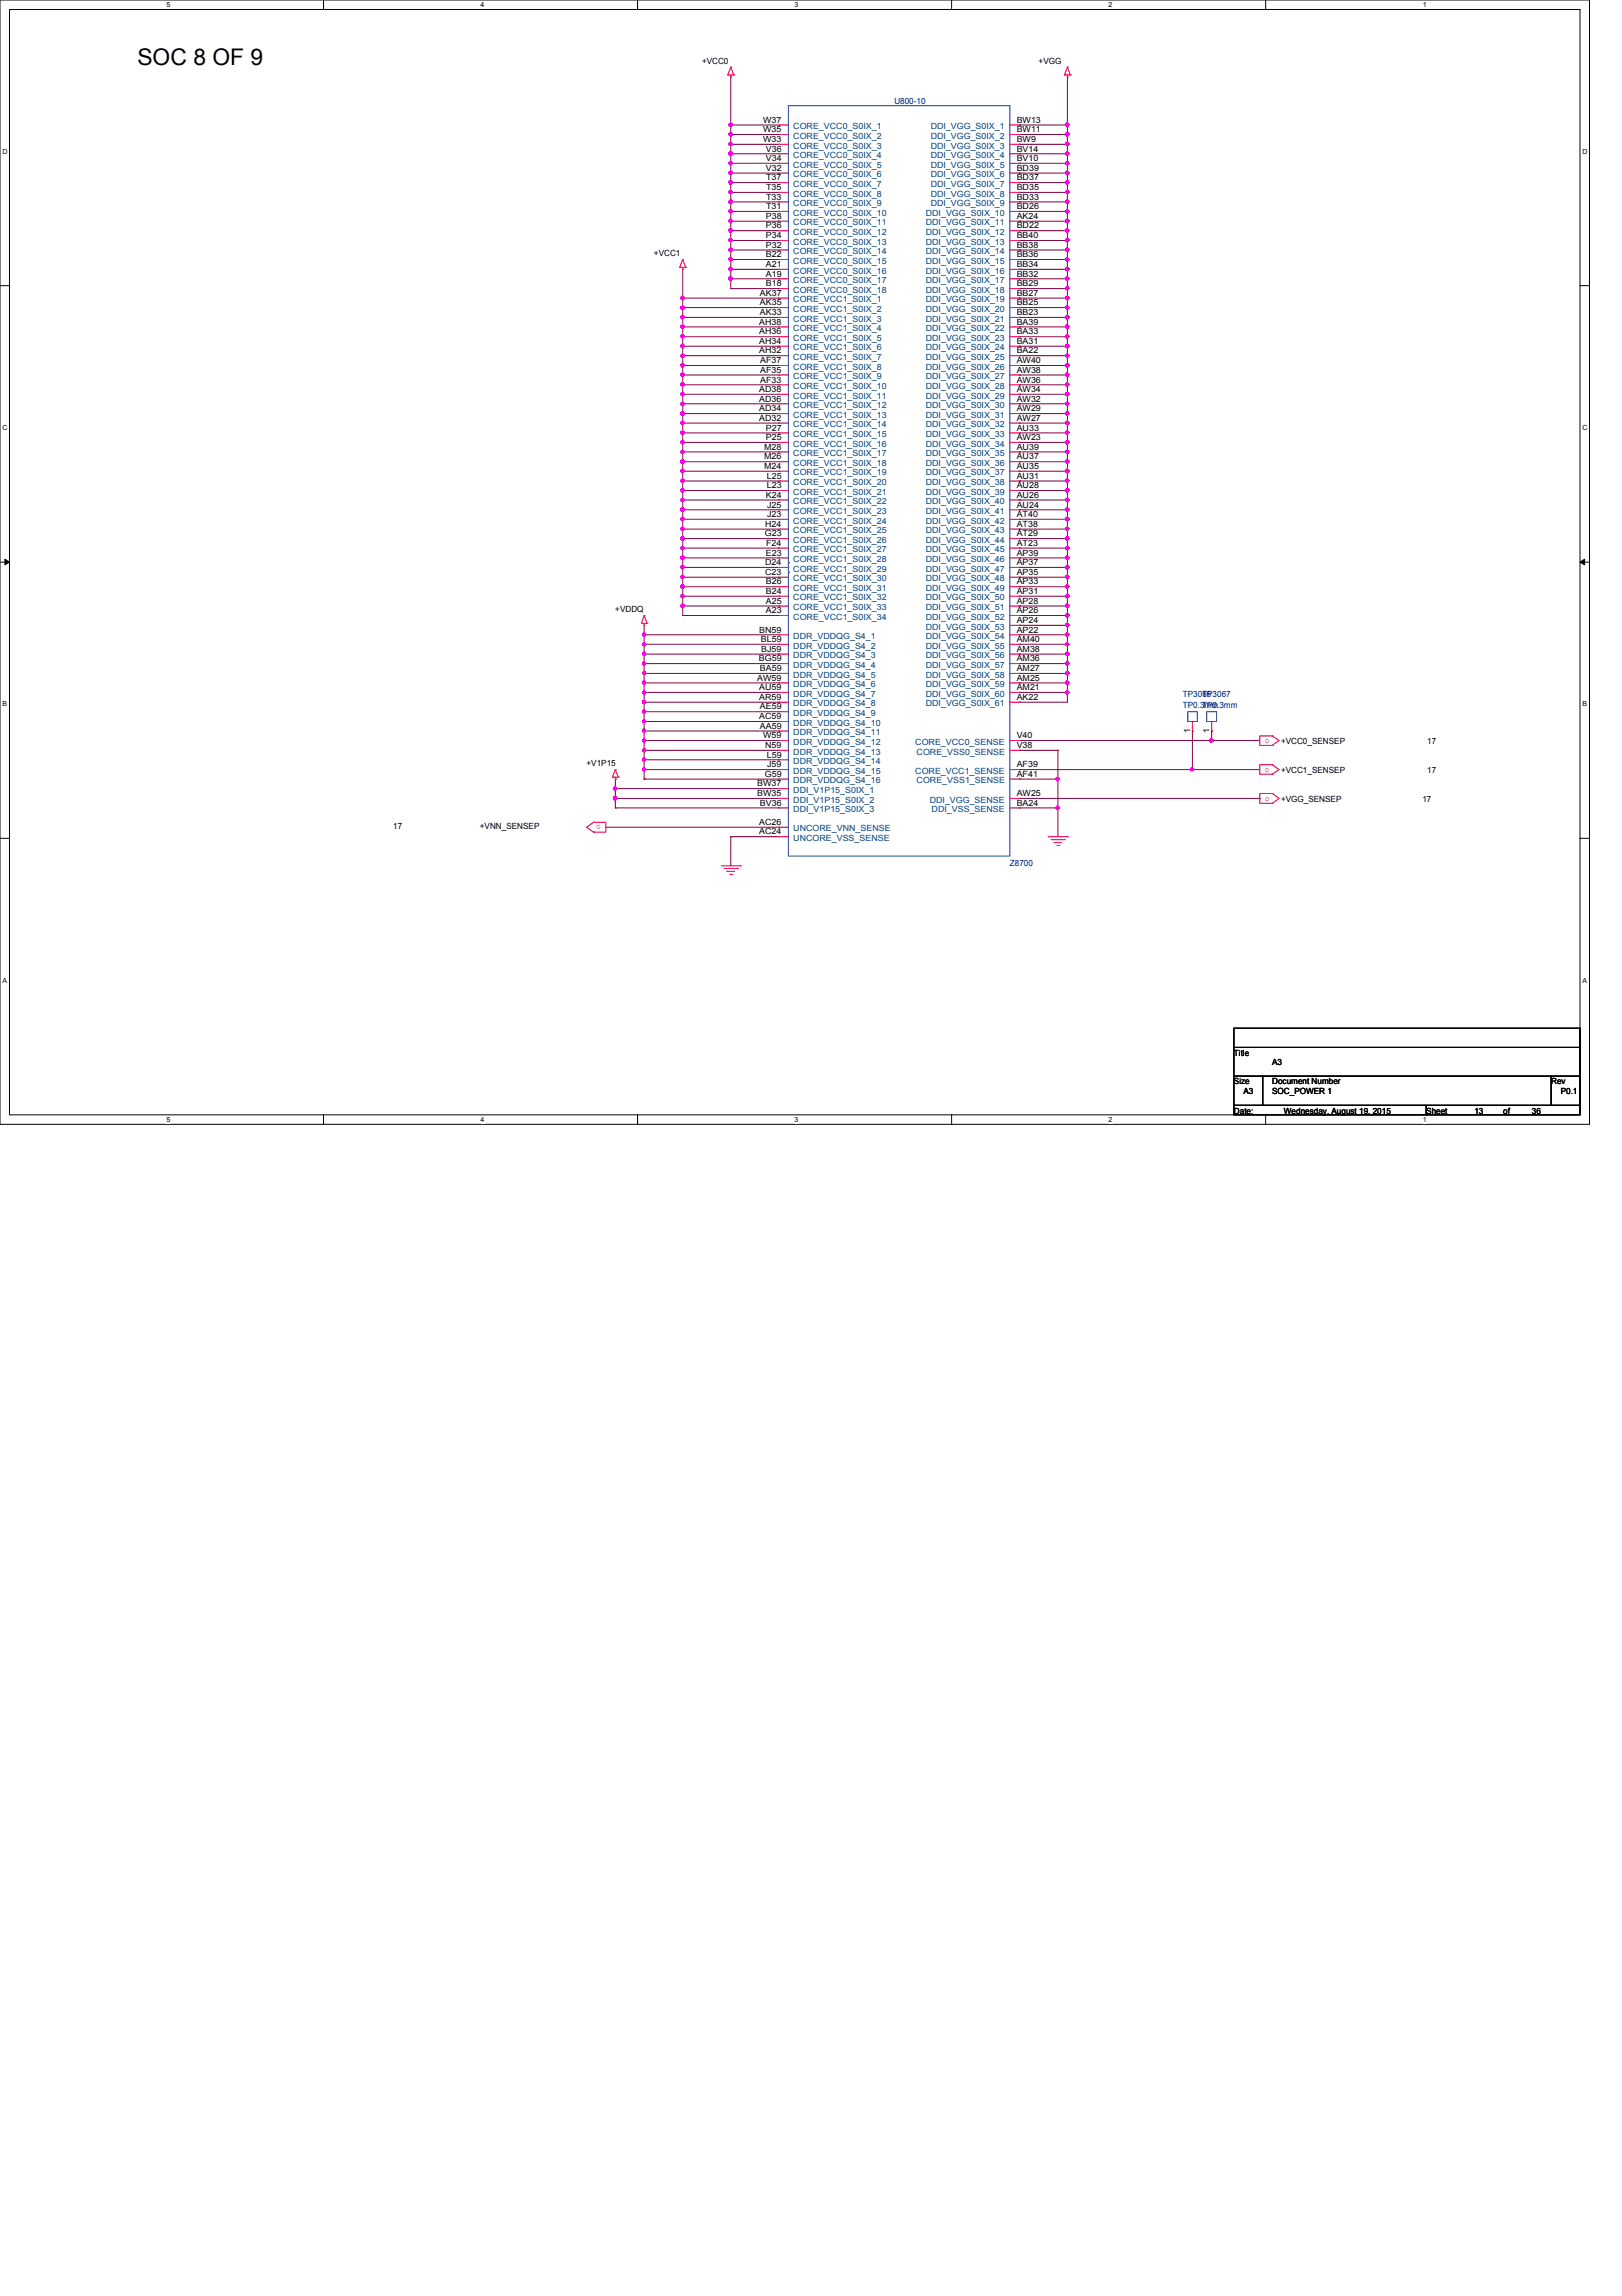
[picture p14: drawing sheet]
<svg xmlns="http://www.w3.org/2000/svg" width="210mm" height="297mm" viewBox="0 0 210 297" stroke-linecap="round" stroke-linejoin="round" font-family="sans-serif">
<defs><g id="words">
<text font-size="3" x="17.8" y="8.4">SOC 8 OF 9</text>
<g font-size="1.1">
<text x="90.8" y="8.3">+VCC0</text>
<text x="134.4" y="8.3">+VGG</text>
<text x="98.8" y="15.9">W37</text>
<text x="98.8" y="17.1">W35</text>
<text x="131.6" y="15.9">BW13</text>
<text x="131.6" y="17.1">BW11</text>
<text x="98.8" y="18.4">W33</text>
<text x="99.1" y="19.6">V36</text>
<text x="99.1" y="20.8">V34</text>
<text x="99.1" y="22.1">V32</text>
<text x="99.1" y="23.3">T37</text>
<text x="131.6" y="18.4">BW9</text>
<text x="131.6" y="19.6">BV14</text>
<text x="131.6" y="20.8">BV10</text>
<text x="131.6" y="22.1">BD39</text>
<text x="131.6" y="23.3">BD37</text>
<text x="99.1" y="28.3">P38</text>
<text x="99.1" y="29.5">P36</text>
<text x="99.1" y="24.6">T35</text>
<text x="99.1" y="25.8">T33</text>
<text x="99.1" y="27.1">T31</text>
<text x="131.6" y="24.6">BD35</text>
<text x="131.6" y="25.8">BD33</text>
<text x="131.6" y="27.1">BD26</text>
<text x="131.6" y="28.3">AK24</text>
<text x="131.6" y="29.5">BD22</text>
<text x="84.6" y="33.1">+VCC1</text>
<text x="99.1" y="30.8">P34</text>
<text x="99.1" y="32">P32</text>
<text x="99.1" y="33.3">B22</text>
<text x="99.1" y="34.5">A21</text>
<text x="99.1" y="35.8">A19</text>
<text x="131.6" y="30.8">BB40</text>
<text x="131.6" y="32">BB38</text>
<text x="131.6" y="33.3">BB36</text>
<text x="131.6" y="34.5">BB34</text>
<text x="131.6" y="35.8">BB32</text>
<text x="98.3" y="42">AH38</text>
<text x="98.3" y="38.3">AK37</text>
<text x="98.3" y="39.5">AK35</text>
<text x="98.3" y="40.8">AK33</text>
<text x="99.1" y="37">B18</text>
<text x="131.6" y="37">BB29</text>
<text x="131.6" y="38.3">BB27</text>
<text x="131.6" y="39.5">BB25</text>
<text x="131.6" y="40.8">BB23</text>
<text x="131.6" y="42">BA39</text>
<text x="98.3" y="43.3">AH36</text>
<text x="98.3" y="44.5">AH34</text>
<text x="98.3" y="45.7">AH32</text>
<text x="98.4" y="47">AF37</text>
<text x="131.6" y="43.3">BA33</text>
<text x="131.6" y="44.5">BA31</text>
<text x="131.6" y="45.7">BA22</text>
<text x="131.6" y="47">AW40</text>
<text x="98.3" y="50.7">AD38</text>
<text x="98.3" y="51.9">AD36</text>
<text x="98.3" y="53.2">AD34</text>
<text x="98.4" y="48.2">AF35</text>
<text x="98.4" y="49.5">AF33</text>
<text x="131.6" y="48.2">AW38</text>
<text x="131.6" y="49.5">AW36</text>
<text x="131.6" y="50.7">AW34</text>
<text x="131.6" y="51.9">AW32</text>
<text x="131.6" y="53.2">AW29</text>
<text x="98.3" y="54.4">AD32</text>
<text x="98.9" y="58.2">M28</text>
<text x="98.9" y="59.4">M26</text>
<text x="99.1" y="55.7">P27</text>
<text x="99.1" y="56.9">P25</text>
<text x="131.6" y="54.4">AW27</text>
<text x="131.6" y="55.7">AU33</text>
<text x="131.6" y="56.9">AW23</text>
<text x="131.6" y="58.2">AU39</text>
<text x="131.6" y="59.4">AU37</text>
<text x="98.9" y="60.7">M24</text>
<text x="99.1" y="64.4">K24</text>
<text x="99.2" y="61.9">L25</text>
<text x="99.2" y="63.2">L23</text>
<text x="99.3" y="65.7">J25</text>
<text x="131.6" y="60.7">AU35</text>
<text x="131.6" y="61.9">AU31</text>
<text x="131.6" y="63.2">AU28</text>
<text x="131.6" y="64.4">AU26</text>
<text x="131.6" y="65.7">AU24</text>
<text x="99" y="69.4">G23</text>
<text x="99" y="68.2">H24</text>
<text x="99.1" y="71.9">E23</text>
<text x="99.1" y="70.6">F24</text>
<text x="99.3" y="66.9">J23</text>
<text x="131.6" y="66.9">AT40</text>
<text x="131.6" y="68.2">AT38</text>
<text x="131.6" y="69.4">AT29</text>
<text x="131.6" y="70.6">AT23</text>
<text x="131.6" y="71.9">AP39</text>
<text x="99" y="73.1">D24</text>
<text x="99" y="74.4">C23</text>
<text x="99.1" y="75.6">B26</text>
<text x="99.1" y="76.8">B24</text>
<text x="131.6" y="73.1">AP37</text>
<text x="131.6" y="74.4">AP35</text>
<text x="131.6" y="75.6">AP33</text>
<text x="131.6" y="76.8">AP31</text>
<text x="79.6" y="79.2">+VDDQ</text>
<text x="98.3" y="81.8">BN59</text>
<text x="98.5" y="83.1">BL59</text>
<text x="99.1" y="78.1">A25</text>
<text x="99.1" y="79.3">A23</text>
<text x="131.6" y="78.1">AP28</text>
<text x="131.6" y="79.3">AP26</text>
<text x="131.6" y="80.6">AP24</text>
<text x="131.6" y="81.8">AP22</text>
<text x="131.6" y="83.1">AM40</text>
<text x="98" y="88.1">AW59</text>
<text x="98.2" y="85.6">BG59</text>
<text x="98.3" y="89.3">AU59</text>
<text x="98.3" y="86.8">BA59</text>
<text x="98.5" y="84.3">BJ59</text>
<text x="131.6" y="84.3">AM38</text>
<text x="131.6" y="85.6">AM36</text>
<text x="131.6" y="86.8">AM27</text>
<text x="131.6" y="88.1">AM25</text>
<text x="131.6" y="89.3">AM21</text>
<text x="98.3" y="90.6">AR59</text>
<text x="98.3" y="93">AC59</text>
<text x="98.3" y="91.8">AE59</text>
<text x="98.3" y="94.3">AA59</text>
<text x="98.8" y="95.5">W59</text>
<text x="131.6" y="90.6">AK22</text>
<text x="131.6" y="95.5">V40</text>
<text x="154" y="94.9" transform="rotate(-90 154 94.9)">1</text>
<text x="156.5" y="94.9" transform="rotate(-90 156.5 94.9)">1</text>
<text x="75.9" y="99.1">+V1P15</text>
<text x="98" y="101.7">BW37</text>
<text x="99" y="100.5">G59</text>
<text x="99" y="96.8">N59</text>
<text x="99.2" y="98">L59</text>
<text x="99.3" y="99.3">J59</text>
<text x="131.6" y="96.8">V38</text>
<text x="131.6" y="99.3">AF39</text>
<text x="131.6" y="100.5">AF41</text>
<text x="165.8" y="96.3">+VCC0_SENSEP</text>
<text x="165.8" y="100">+VCC1_SENSEP</text>
<text x="184.7" y="96.3">17</text>
<text x="184.7" y="100">17</text>
<text x="50.9" y="107.2">17</text>
<text x="62.1" y="107.2">+VNN_SENSEP</text>
<text x="98" y="103">BW35</text>
<text x="98.3" y="106.7">AC26</text>
<text x="98.3" y="108">AC24</text>
<text x="98.3" y="104.2">BV36</text>
<text x="131.6" y="103">AW25</text>
<text x="131.6" y="104.2">BA24</text>
<text x="165.8" y="103.7">+VGG_SENSEP</text>
<text x="184.1" y="103.7">17</text>
<text x="159.7" y="136.6">Title</text>
<text x="164.6" y="137.8">A3</text>
<text x="159.7" y="140.3">Size</text>
<text x="160.9" y="141.6">A3</text>
<text x="164.6" y="140.3">Document Number</text>
<text x="164.6" y="141.6">SOC_POWER 1</text>
<text x="200.7" y="140.3">Rev</text>
<text x="202" y="141.6">P0.1</text>
<text x="159.7" y="144.1">Date:</text>
<text x="166.2" y="144.1">Wednesday, August 19, 2015</text>
<text x="184.6" y="144.1">Sheet</text>
<text x="190.8" y="144.1">13</text>
<text x="194.5" y="144.1">of</text>
<text x="198.2" y="144.1">36</text>
</g>
<g font-size="1.1" fill="#004080">
<text x="102.7" y="16.7">CORE_VCC0_S0IX_1</text>
<text x="102.7" y="17.9">CORE_VCC0_S0IX_2</text>
<text x="120.4" y="16.7">DDI_VGG_S0IX_1</text>
<text x="120.4" y="17.9">DDI_VGG_S0IX_2</text>
<text x="102.7" y="19.2">CORE_VCC0_S0IX_3</text>
<text x="102.7" y="20.4">CORE_VCC0_S0IX_4</text>
<text x="102.7" y="21.7">CORE_VCC0_S0IX_5</text>
<text x="102.7" y="22.9">CORE_VCC0_S0IX_6</text>
<text x="120.4" y="19.2">DDI_VGG_S0IX_3</text>
<text x="120.4" y="20.4">DDI_VGG_S0IX_4</text>
<text x="120.4" y="21.7">DDI_VGG_S0IX_5</text>
<text x="120.4" y="22.9">DDI_VGG_S0IX_6</text>
<text x="102.7" y="24.2">CORE_VCC0_S0IX_7</text>
<text x="102.7" y="25.4">CORE_VCC0_S0IX_8</text>
<text x="102.7" y="26.7">CORE_VCC0_S0IX_9</text>
<text x="102.7" y="27.9">CORE_VCC0_S0IX_10</text>
<text x="102.7" y="29.2">CORE_VCC0_S0IX_11</text>
<text x="119.8" y="27.9">DDI_VGG_S0IX_10</text>
<text x="119.8" y="29.2">DDI_VGG_S0IX_11</text>
<text x="120.4" y="24.2">DDI_VGG_S0IX_7</text>
<text x="120.4" y="25.4">DDI_VGG_S0IX_8</text>
<text x="120.4" y="26.7">DDI_VGG_S0IX_9</text>
<text x="102.7" y="30.4">CORE_VCC0_S0IX_12</text>
<text x="102.7" y="31.7">CORE_VCC0_S0IX_13</text>
<text x="102.7" y="32.9">CORE_VCC0_S0IX_14</text>
<text x="102.7" y="34.1">CORE_VCC0_S0IX_15</text>
<text x="102.7" y="35.4">CORE_VCC0_S0IX_16</text>
<text x="119.8" y="30.4">DDI_VGG_S0IX_12</text>
<text x="119.8" y="31.7">DDI_VGG_S0IX_13</text>
<text x="119.8" y="32.9">DDI_VGG_S0IX_14</text>
<text x="119.8" y="34.1">DDI_VGG_S0IX_15</text>
<text x="119.8" y="35.4">DDI_VGG_S0IX_16</text>
<text x="102.7" y="36.6">CORE_VCC0_S0IX_17</text>
<text x="102.7" y="37.9">CORE_VCC0_S0IX_18</text>
<text x="102.7" y="39.1">CORE_VCC1_S0IX_1</text>
<text x="102.7" y="40.3">CORE_VCC1_S0IX_2</text>
<text x="102.7" y="41.6">CORE_VCC1_S0IX_3</text>
<text x="119.8" y="36.6">DDI_VGG_S0IX_17</text>
<text x="119.8" y="37.9">DDI_VGG_S0IX_18</text>
<text x="119.8" y="39.1">DDI_VGG_S0IX_19</text>
<text x="119.8" y="40.3">DDI_VGG_S0IX_20</text>
<text x="119.8" y="41.6">DDI_VGG_S0IX_21</text>
<text x="102.7" y="42.8">CORE_VCC1_S0IX_4</text>
<text x="102.7" y="44.1">CORE_VCC1_S0IX_5</text>
<text x="102.7" y="45.3">CORE_VCC1_S0IX_6</text>
<text x="102.7" y="46.6">CORE_VCC1_S0IX_7</text>
<text x="102.7" y="47.8">CORE_VCC1_S0IX_8</text>
<text x="119.8" y="42.8">DDI_VGG_S0IX_22</text>
<text x="119.8" y="44.1">DDI_VGG_S0IX_23</text>
<text x="119.8" y="45.3">DDI_VGG_S0IX_24</text>
<text x="119.8" y="46.6">DDI_VGG_S0IX_25</text>
<text x="119.8" y="47.8">DDI_VGG_S0IX_26</text>
<text x="102.7" y="49.1">CORE_VCC1_S0IX_9</text>
<text x="102.7" y="50.3">CORE_VCC1_S0IX_10</text>
<text x="102.7" y="51.6">CORE_VCC1_S0IX_11</text>
<text x="102.7" y="52.8">CORE_VCC1_S0IX_12</text>
<text x="119.8" y="49.1">DDI_VGG_S0IX_27</text>
<text x="119.8" y="50.3">DDI_VGG_S0IX_28</text>
<text x="119.8" y="51.6">DDI_VGG_S0IX_29</text>
<text x="119.8" y="52.8">DDI_VGG_S0IX_30</text>
<text x="102.7" y="54.1">CORE_VCC1_S0IX_13</text>
<text x="102.7" y="55.3">CORE_VCC1_S0IX_14</text>
<text x="102.7" y="56.6">CORE_VCC1_S0IX_15</text>
<text x="102.7" y="57.8">CORE_VCC1_S0IX_16</text>
<text x="102.7" y="59">CORE_VCC1_S0IX_17</text>
<text x="119.8" y="54.1">DDI_VGG_S0IX_31</text>
<text x="119.8" y="55.3">DDI_VGG_S0IX_32</text>
<text x="119.8" y="56.6">DDI_VGG_S0IX_33</text>
<text x="119.8" y="57.8">DDI_VGG_S0IX_34</text>
<text x="119.8" y="59">DDI_VGG_S0IX_35</text>
<text x="102.7" y="60.3">CORE_VCC1_S0IX_18</text>
<text x="102.7" y="61.5">CORE_VCC1_S0IX_19</text>
<text x="102.7" y="62.8">CORE_VCC1_S0IX_20</text>
<text x="102.7" y="64">CORE_VCC1_S0IX_21</text>
<text x="102.7" y="65.2">CORE_VCC1_S0IX_22</text>
<text x="119.8" y="60.3">DDI_VGG_S0IX_36</text>
<text x="119.8" y="61.5">DDI_VGG_S0IX_37</text>
<text x="119.8" y="62.8">DDI_VGG_S0IX_38</text>
<text x="119.8" y="64">DDI_VGG_S0IX_39</text>
<text x="119.8" y="65.2">DDI_VGG_S0IX_40</text>
<text x="102.7" y="66.5">CORE_VCC1_S0IX_23</text>
<text x="102.7" y="67.7">CORE_VCC1_S0IX_24</text>
<text x="102.7" y="69">CORE_VCC1_S0IX_25</text>
<text x="102.7" y="70.2">CORE_VCC1_S0IX_26</text>
<text x="102.7" y="71.5">CORE_VCC1_S0IX_27</text>
<text x="119.8" y="66.5">DDI_VGG_S0IX_41</text>
<text x="119.8" y="67.7">DDI_VGG_S0IX_42</text>
<text x="119.8" y="69">DDI_VGG_S0IX_43</text>
<text x="119.8" y="70.2">DDI_VGG_S0IX_44</text>
<text x="119.8" y="71.5">DDI_VGG_S0IX_45</text>
<text x="102.7" y="72.7">CORE_VCC1_S0IX_28</text>
<text x="102.7" y="74">CORE_VCC1_S0IX_29</text>
<text x="102.7" y="75.2">CORE_VCC1_S0IX_30</text>
<text x="102.7" y="76.5">CORE_VCC1_S0IX_31</text>
<text x="102.7" y="77.7">CORE_VCC1_S0IX_32</text>
<text x="119.8" y="72.7">DDI_VGG_S0IX_46</text>
<text x="119.8" y="74">DDI_VGG_S0IX_47</text>
<text x="119.8" y="75.2">DDI_VGG_S0IX_48</text>
<text x="119.8" y="76.5">DDI_VGG_S0IX_49</text>
<text x="119.8" y="77.7">DDI_VGG_S0IX_50</text>
<text x="102.7" y="79">CORE_VCC1_S0IX_33</text>
<text x="102.7" y="80.2">CORE_VCC1_S0IX_34</text>
<text x="102.7" y="82.7">DDR_VDDQG_S4_1</text>
<text x="102.7" y="83.9">DDR_VDDQG_S4_2</text>
<text x="119.8" y="79">DDI_VGG_S0IX_51</text>
<text x="119.8" y="80.2">DDI_VGG_S0IX_52</text>
<text x="119.8" y="81.4">DDI_VGG_S0IX_53</text>
<text x="119.8" y="82.7">DDI_VGG_S0IX_54</text>
<text x="119.8" y="83.9">DDI_VGG_S0IX_55</text>
<text x="102.7" y="85.2">DDR_VDDQG_S4_3</text>
<text x="102.7" y="86.4">DDR_VDDQG_S4_4</text>
<text x="102.7" y="87.7">DDR_VDDQG_S4_5</text>
<text x="102.7" y="88.9">DDR_VDDQG_S4_6</text>
<text x="119.8" y="85.2">DDI_VGG_S0IX_56</text>
<text x="119.8" y="86.4">DDI_VGG_S0IX_57</text>
<text x="119.8" y="87.7">DDI_VGG_S0IX_58</text>
<text x="119.8" y="88.9">DDI_VGG_S0IX_59</text>
<text x="102.7" y="90.1">DDR_VDDQG_S4_7</text>
<text x="102.7" y="91.4">DDR_VDDQG_S4_8</text>
<text x="102.7" y="92.6">DDR_VDDQG_S4_9</text>
<text x="102.7" y="93.9">DDR_VDDQG_S4_10</text>
<text x="102.7" y="95.1">DDR_VDDQG_S4_11</text>
<text x="119.8" y="90.1">DDI_VGG_S0IX_60</text>
<text x="119.8" y="91.4">DDI_VGG_S0IX_61</text>
<text x="102.7" y="96.4">DDR_VDDQG_S4_12</text>
<text x="102.7" y="97.6">DDR_VDDQG_S4_13</text>
<text x="102.7" y="98.8">DDR_VDDQG_S4_14</text>
<text x="102.7" y="100.1">DDR_VDDQG_S4_15</text>
<text x="102.7" y="101.3">DDR_VDDQG_S4_16</text>
<text x="118.4" y="96.4">CORE_VCC0_SENSE</text>
<text x="118.4" y="100.1">CORE_VCC1_SENSE</text>
<text x="118.6" y="97.6">CORE_VSS0_SENSE</text>
<text x="118.6" y="101.3">CORE_VSS1_SENSE</text>
<text x="102.7" y="102.6">DDI_V1P15_S0IX_1</text>
<text x="102.7" y="103.8">DDI_V1P15_S0IX_2</text>
<text x="102.7" y="105.1">DDI_V1P15_S0IX_3</text>
<text x="102.7" y="107.6">UNCORE_VNN_SENSE</text>
<text x="120.3" y="103.8">DDI_VGG_SENSE</text>
<text x="120.6" y="105.1">DDI_VSS_SENSE</text>
<text x="102.7" y="108.8">UNCORE_VSS_SENSE</text>
</g>
<g font-size="1.1" fill="#000080">
<text x="115.7" y="13.5">U800-10</text>
<text x="153.1" y="90.2">TP3066</text>
<text x="153.1" y="91.7">TP0.3mm</text>
<text x="155.6" y="90.2">TP3067</text>
<text x="155.6" y="91.7">TP0.3mm</text>
<text x="130.7" y="112.1">Z8700</text>
</g>
<g font-size="1.1" fill="#f00">
<text x="163.7" y="96.1">o</text>
<text x="163.7" y="99.9">o</text>
<text x="77.8" y="106.7" transform="rotate(-180 77.8 106.7)">o</text>
<text x="163.7" y="103.6">o</text>
</g>
<g font-size=".9">
<text x="21.5" y=".9">5</text>
<text x="62.2" y=".9">4</text>
<text x="102.8" y=".9">3</text>
<text x="143.5" y=".9">2</text>
<text x="184.1" y=".9">1</text>
<text x=".3" y="19.9">D</text>
<text x="204.8" y="19.9">D</text>
<text x=".3" y="55.6">C</text>
<text x="204.8" y="55.6">C</text>
<text x=".3" y="91.4">B</text>
<text x="204.8" y="91.4">B</text>
<text x=".3" y="127.1">A</text>
<text x="204.8" y="127.1">A</text>
<text x="21.5" y="145.2">5</text>
<text x="62.2" y="145.2">4</text>
<text x="102.8" y="145.2">3</text>
<text x="143.5" y="145.2">2</text>
<text x="184.1" y="145.2">1</text>
</g>
</g></defs>
<path d="M0 0h205.7v145.5h-205.7zM1.2 1.2h203.3v143h-203.3z" fill="none" stroke="#000" stroke-width=".13"/>
<g fill="#fff">
<path d="M21.5 .1h.6v1h-.6z"/>
<path d="M21.5 144.4h.6v1h-.6z"/>
</g>
<path d="M41.9 0v1.2M41.9 144.2v1.3" fill="none" stroke="#000" stroke-width=".13"/>
<g fill="#fff">
<path d="M62.2 .1h.5v1h-.5z"/>
<path d="M62.2 144.4h.5v1h-.5z"/>
</g>
<path d="M82.5 0v1.2M82.5 144.2v1.3" fill="none" stroke="#000" stroke-width=".13"/>
<g fill="#fff">
<path d="M102.8 .1h.5v1h-.5z"/>
<path d="M102.8 144.4h.5v1h-.5z"/>
</g>
<path d="M123.1 0v1.2M123.1 144.2v1.3" fill="none" stroke="#000" stroke-width=".13"/>
<g fill="#fff">
<path d="M143.5 .1h.5v1h-.5z"/>
<path d="M143.5 144.4h.5v1h-.5z"/>
</g>
<path d="M163.8 0v1.2M163.8 144.2v1.3" fill="none" stroke="#000" stroke-width=".13"/>
<g fill="#fff">
<path d="M184.1 .1h.5v1h-.5z"/>
<path d="M184.1 144.4h.5v1h-.5z"/>
<path d="M.3 19.1h.7v1h-.7z"/>
<path d="M204.8 19.1h.6v1h-.6z"/>
<path d="M.3 54.8h.7v1h-.7z"/>
<path d="M204.8 54.8h.6v1h-.6z"/>
</g>
<path d="M0 37h1.2M204.5 37h1.2" fill="none" stroke="#000" stroke-width=".13"/>
<g fill="#fff">
<path d="M.3 90.6h.6v1h-.6z"/>
<path d="M204.8 90.6h.6v1h-.6z"/>
</g>
<path d="M0 72.7h1.2M.6 72.3l.6 .4-.6 .4zM204.5 72.7l.6-.4v.8zM204.5 72.7h1.2" fill="none" stroke="#000" stroke-width=".13"/>
<path d="M.6 72.3l.6 .4-.6 .4zM204.5 72.7l.6-.4v.8z" fill="#000"/>
<g fill="#fff">
<path d="M.3 126.3h.6v1h-.6z"/>
<path d="M204.8 126.3h.6v1h-.6z"/>
</g>
<path d="M0 108.5h1.2M204.5 108.5h1.2" fill="none" stroke="#000" stroke-width=".13"/>
<path d="M94.6 16.2h.1M94.6 9.9v6.3" fill="none" stroke="#800040" stroke-width=".13"/>
<path d="M94.4 16h.3l.1 .1-.1 .2-.2 .1-.1-.1z" fill-rule="evenodd" fill="#f0f"/>
<path d="M94.4 16h.3l.1 .1-.1 .2-.2 .1-.1-.1z" fill="none" stroke="#f0f" stroke-width=".13"/>
<path d="M94.6 17.4h.1M94.6 18.7h.1M94.6 16.2v2.5" fill="none" stroke="#800040" stroke-width=".13"/>
<path d="M94.4 17.2h.3l.1 .2-.1 .1-.2 .1-.1-.1z" fill-rule="evenodd" fill="#f0f"/>
<path d="M94.4 17.2h.3l.1 .2-.1 .1-.2 .1-.1-.1z" fill="none" stroke="#f0f" stroke-width=".13"/>
<path d="M94.6 19.9h.1M94.6 18.7v1.2" fill="none" stroke="#800040" stroke-width=".13"/>
<path d="M94.4 18.5h.3l.1 .1-.1 .2h-.2h-.1z" fill-rule="evenodd" fill="#f0f"/>
<path d="M94.4 18.5h.3l.1 .1-.1 .2h-.2h-.1z" fill="none" stroke="#f0f" stroke-width=".13"/>
<path d="M94.4 19.7h.3l.1 .2-.1 .1-.2 .1-.1-.1z" fill-rule="evenodd" fill="#f0f"/>
<path d="M94.4 19.7h.3l.1 .2-.1 .1-.2 .1-.1-.1z" fill="none" stroke="#f0f" stroke-width=".13"/>
<path d="M94.6 19.9v2.5M94.6 21.1h.1M94.6 22.4h.1" fill="none" stroke="#800040" stroke-width=".13"/>
<path d="M94.4 21h.3l.1 .1-.1 .2h-.2h-.1z" fill-rule="evenodd" fill="#f0f"/>
<path d="M94.4 21h.3l.1 .1-.1 .2h-.2h-.1z" fill="none" stroke="#f0f" stroke-width=".13"/>
<path d="M94.4 22.2h.3l.1 .2-.1 .1-.2 .1-.1-.1z" fill-rule="evenodd" fill="#f0f"/>
<path d="M94.4 22.2h.3l.1 .2-.1 .1-.2 .1-.1-.1z" fill="none" stroke="#f0f" stroke-width=".13"/>
<path d="M94.6 23.6h.1M94.6 22.4v1.2" fill="none" stroke="#800040" stroke-width=".13"/>
<path d="M94.4 23.4h.3l.1 .2-.1 .2h-.2h-.1z" fill-rule="evenodd" fill="#f0f"/>
<path d="M94.4 23.4h.3l.1 .2-.1 .2h-.2h-.1z" fill="none" stroke="#f0f" stroke-width=".13"/>
<path d="M94.6 24.9h.1M94.6 23.6v1.3" fill="none" stroke="#800040" stroke-width=".13"/>
<path d="M94.4 24.7h.3l.1 .1-.1 .2-.2 .1-.1-.1z" fill-rule="evenodd" fill="#f0f"/>
<path d="M94.4 24.7h.3l.1 .1-.1 .2-.2 .1-.1-.1z" fill="none" stroke="#f0f" stroke-width=".13"/>
<path d="M94.6 26.1h.1M94.6 27.3h.1M94.6 28.6h.1M94.6 24.9v3.7" fill="none" stroke="#800040" stroke-width=".13"/>
<path d="M94.4 27.2h.3l.1 .1-.1 .2-.2 .1-.1-.1z" fill-rule="evenodd" fill="#f0f"/>
<path d="M94.4 27.2h.3l.1 .1-.1 .2-.2 .1-.1-.1z" fill="none" stroke="#f0f" stroke-width=".13"/>
<path d="M94.4 28.4h.3l.1 .2-.1 .1-.2 .1-.1-.1z" fill-rule="evenodd" fill="#f0f"/>
<path d="M94.4 28.4h.3l.1 .2-.1 .1-.2 .1-.1-.1z" fill="none" stroke="#f0f" stroke-width=".13"/>
<path d="M94.6 29.8h.1M94.6 31.1h.1M94.6 32.3h.1M94.6 33.6h.1M94.6 28.6v5" fill="none" stroke="#800040" stroke-width=".13"/>
<path d="M94.4 32.1h.3l.1 .2-.1 .2-.2 .1-.1-.1z" fill-rule="evenodd" fill="#f0f"/>
<path d="M94.4 32.1h.3l.1 .2-.1 .2-.2 .1-.1-.1z" fill="none" stroke="#f0f" stroke-width=".13"/>
<path d="M94.4 33.4h.3l.1 .2-.1 .1-.2 .1-.1-.1z" fill-rule="evenodd" fill="#f0f"/>
<path d="M94.4 33.4h.3l.1 .2-.1 .1-.2 .1-.1-.1z" fill="none" stroke="#f0f" stroke-width=".13"/>
<path d="M94.6 34.8h.1M94.6 36.1h.1M94.6 37.3h.1M94.6 33.6v3.7M94.6 37.3h6.2M94.6 36.1h6.2M100.8 37.3h.1" fill="none" stroke="#800040" stroke-width=".13"/>
<path d="M94.4 35.9h.3l.1 .1-.1 .2-.2 .1-.1-.1z" fill-rule="evenodd" fill="#f0f"/>
<path d="M94.4 35.9h.3l.1 .1-.1 .2-.2 .1-.1-.1z" fill="none" stroke="#f0f" stroke-width=".13"/>
<path d="M94.6 34.8h.1M94.6 34.8h6.2" fill="none" stroke="#800040" stroke-width=".13"/>
<path d="M94.4 34.6h.3l.1 .2-.1 .2-.2 .1-.1-.1z" fill-rule="evenodd" fill="#f0f"/>
<path d="M94.4 34.6h.3l.1 .2-.1 .2-.2 .1-.1-.1z" fill="none" stroke="#f0f" stroke-width=".13"/>
<path d="M94.6 33.6h.1M94.6 32.3h.1M94.6 31.1h.1M94.6 33.6h6.2M94.6 32.3h6.2M94.6 31.1h6.2" fill="none" stroke="#800040" stroke-width=".13"/>
<path d="M94.4 30.9h.3l.1 .2-.1 .1-.2 .1-.1-.1z" fill-rule="evenodd" fill="#f0f"/>
<path d="M94.4 30.9h.3l.1 .2-.1 .1-.2 .1-.1-.1z" fill="none" stroke="#f0f" stroke-width=".13"/>
<path d="M94.6 29.8h.1M94.6 29.8h6.2" fill="none" stroke="#800040" stroke-width=".13"/>
<path d="M94.4 29.6h.3l.1 .2-.1 .2-.2 .1-.1-.1z" fill-rule="evenodd" fill="#f0f"/>
<path d="M94.4 29.6h.3l.1 .2-.1 .2-.2 .1-.1-.1z" fill="none" stroke="#f0f" stroke-width=".13"/>
<path d="M94.6 28.6h.1M94.6 27.3h.1M94.6 26.1h.1M94.6 28.6h6.2M94.6 27.3h6.2M94.6 26.1h6.2" fill="none" stroke="#800040" stroke-width=".13"/>
<path d="M94.4 25.9h.3l.1 .2-.1 .2h-.2h-.1z" fill-rule="evenodd" fill="#f0f"/>
<path d="M94.4 25.9h.3l.1 .2-.1 .2h-.2h-.1z" fill="none" stroke="#f0f" stroke-width=".13"/>
<g fill="none" stroke="#800040" stroke-width=".13">
<path d="M94.6 19.9h.1M94.6 18.7h.1M94.6 17.4h.1M94.6 16.2h.1M94.6 19.9h6.2M94.6 18.7h6.2M94.6 17.4h6.2M94.6 16.2h6.2M88.3 38.6h.1M88.3 34.8v3.8M94.6 24.9h.1M94.6 23.6h.1"/>
<path d="M94.6 22.4h.1M94.6 21.1h.1M94.6 24.9h6.2M94.6 23.6h6.2M94.6 22.4h6.2M94.6 21.1h6.2"/>
</g>
<path d="M88.2 38.4h.3l.1 .1-.1 .2-.2 .1-.1-.1z" fill-rule="evenodd" fill="#f0f"/>
<path d="M88.2 38.4h.3l.1 .1-.1 .2-.2 .1-.1-.1z" fill="none" stroke="#f0f" stroke-width=".13"/>
<path d="M88.3 38.6h.1M88.3 39.8h.1M88.3 38.6v8.7M88.3 41.1h.1M88.3 42.3h.1M88.3 43.6h.1M88.3 44.8h.1M88.3 46h.1" fill="none" stroke="#800040" stroke-width=".13"/>
<path d="M88.2 47.1h.3l.1 .1-.1 .2-.2 .1-.1-.1z" fill-rule="evenodd" fill="#f0f"/>
<path d="M88.2 47.1h.3l.1 .1-.1 .2-.2 .1-.1-.1z" fill="none" stroke="#f0f" stroke-width=".13"/>
<path d="M88.2 45.9h.3l.1 .1-.1 .2h-.2h-.1z" fill-rule="evenodd" fill="#f0f"/>
<path d="M88.2 45.9h.3l.1 .1-.1 .2h-.2h-.1z" fill="none" stroke="#f0f" stroke-width=".13"/>
<path d="M88.3 47.3h.1M88.3 48.5h.1M88.3 49.8h.1M88.3 51h.1M88.3 52.2h.1M88.3 53.5h.1M88.3 54.7h.1M88.3 47.3v8.7" fill="none" stroke="#800040" stroke-width=".13"/>
<path d="M88.2 55.8h.3l.1 .2-.1 .1-.2 .1-.1-.1z" fill-rule="evenodd" fill="#f0f"/>
<path d="M88.2 55.8h.3l.1 .2-.1 .1-.2 .1-.1-.1z" fill="none" stroke="#f0f" stroke-width=".13"/>
<path d="M88.2 54.5h.3l.1 .2-.1 .2h-.2h-.1z" fill-rule="evenodd" fill="#f0f"/>
<path d="M88.2 54.5h.3l.1 .2-.1 .2h-.2h-.1z" fill="none" stroke="#f0f" stroke-width=".13"/>
<path d="M88.3 56h.1M88.3 57.2h.1M88.3 58.5h.1M88.3 59.7h.1M88.3 56v10M88.3 61h.1M88.3 62.2h.1M88.3 63.5h.1M88.3 64.7h.1" fill="none" stroke="#800040" stroke-width=".13"/>
<path d="M88.2 64.5h.3l.1 .2-.1 .1-.2 .1-.1-.1z" fill-rule="evenodd" fill="#f0f"/>
<path d="M88.2 64.5h.3l.1 .2-.1 .1-.2 .1-.1-.1z" fill="none" stroke="#f0f" stroke-width=".13"/>
<path d="M88.3 66h.1M88.3 67.2h.1M88.3 68.5h.1M88.3 69.7h.1M88.3 70.9h.1M88.3 72.2h.1M88.3 73.4h.1M88.3 66v8.7" fill="none" stroke="#800040" stroke-width=".13"/>
<path d="M88.2 74.5h.3l.1 .1-.1 .2h-.2h-.1z" fill-rule="evenodd" fill="#f0f"/>
<path d="M88.2 74.5h.3l.1 .1-.1 .2h-.2h-.1z" fill="none" stroke="#f0f" stroke-width=".13"/>
<path d="M88.2 73.2h.3l.1 .2-.1 .1-.2 .1-.1-.1z" fill-rule="evenodd" fill="#f0f"/>
<path d="M88.2 73.2h.3l.1 .2-.1 .1-.2 .1-.1-.1z" fill="none" stroke="#f0f" stroke-width=".13"/>
<path d="M88.3 74.7h.1M88.3 75.9h.1M88.3 77.1h.1M88.3 78.4h.1M88.3 79.6h.1M88.3 74.7v4.9M88.3 79.6h12.5M88.3 77.1h12.5" fill="none" stroke="#800040" stroke-width=".13"/>
<path d="M88.2 77h.3l.1 .1-.1 .2h-.2h-.1z" fill-rule="evenodd" fill="#f0f"/>
<path d="M88.2 77h.3l.1 .1-.1 .2h-.2h-.1z" fill="none" stroke="#f0f" stroke-width=".13"/>
<path d="M88.3 75.9h.1M88.3 75.9h12.5" fill="none" stroke="#800040" stroke-width=".13"/>
<path d="M88.2 75.7h.3l.1 .2-.1 .1-.2 .1-.1-.1z" fill-rule="evenodd" fill="#f0f"/>
<path d="M88.2 75.7h.3l.1 .2-.1 .1-.2 .1-.1-.1z" fill="none" stroke="#f0f" stroke-width=".13"/>
<path d="M88.3 72.2h.1M88.3 72.2h12.5" fill="none" stroke="#800040" stroke-width=".13"/>
<path d="M88.2 72h.3l.1 .1-.1 .2-.2 .1-.1-.1z" fill-rule="evenodd" fill="#f0f"/>
<path d="M88.2 72h.3l.1 .1-.1 .2-.2 .1-.1-.1z" fill="none" stroke="#f0f" stroke-width=".13"/>
<path d="M88.3 69.7h.1M88.3 69.7h12.5" fill="none" stroke="#800040" stroke-width=".13"/>
<path d="M88.2 69.5h.3l.1 .1-.1 .2-.2 .1-.1-.1z" fill-rule="evenodd" fill="#f0f"/>
<path d="M88.2 69.5h.3l.1 .1-.1 .2-.2 .1-.1-.1z" fill="none" stroke="#f0f" stroke-width=".13"/>
<path d="M88.3 67.2h.1M88.3 67.2h12.5" fill="none" stroke="#800040" stroke-width=".13"/>
<path d="M88.2 67h.3l.1 .1-.1 .2-.2 .1-.1-.1z" fill-rule="evenodd" fill="#f0f"/>
<path d="M88.2 67h.3l.1 .1-.1 .2-.2 .1-.1-.1z" fill="none" stroke="#f0f" stroke-width=".13"/>
<path d="M88.3 66h.1M88.3 66h12.5" fill="none" stroke="#800040" stroke-width=".13"/>
<path d="M88.2 65.8h.3l.1 .1-.1 .2-.2 .1-.1-.1z" fill-rule="evenodd" fill="#f0f"/>
<path d="M88.2 65.8h.3l.1 .1-.1 .2-.2 .1-.1-.1z" fill="none" stroke="#f0f" stroke-width=".13"/>
<path d="M88.3 64.7h.1M88.3 63.5h.1M88.3 64.7h12.5M88.3 63.5h12.5" fill="none" stroke="#800040" stroke-width=".13"/>
<path d="M88.2 63.3h.3l.1 .1-.1 .2-.2 .1-.1-.1z" fill-rule="evenodd" fill="#f0f"/>
<path d="M88.2 63.3h.3l.1 .1-.1 .2-.2 .1-.1-.1z" fill="none" stroke="#f0f" stroke-width=".13"/>
<path d="M88.3 59.7h.1M88.3 59.7h12.5" fill="none" stroke="#800040" stroke-width=".13"/>
<path d="M88.2 59.5h.3l.1 .2-.1 .2h-.2h-.1z" fill-rule="evenodd" fill="#f0f"/>
<path d="M88.2 59.5h.3l.1 .2-.1 .2h-.2h-.1z" fill="none" stroke="#f0f" stroke-width=".13"/>
<path d="M88.3 57.2h.1M88.3 57.2h12.5" fill="none" stroke="#800040" stroke-width=".13"/>
<path d="M88.2 57h.3l.1 .2-.1 .2h-.2h-.1z" fill-rule="evenodd" fill="#f0f"/>
<path d="M88.2 57h.3l.1 .2-.1 .2h-.2h-.1z" fill="none" stroke="#f0f" stroke-width=".13"/>
<path d="M88.3 54.7h.1M88.3 53.5h.1M88.3 54.7h12.5M88.3 53.5h12.5" fill="none" stroke="#800040" stroke-width=".13"/>
<path d="M88.2 53.3h.3l.1 .2-.1 .1-.2 .1-.1-.1z" fill-rule="evenodd" fill="#f0f"/>
<path d="M88.2 53.3h.3l.1 .2-.1 .1-.2 .1-.1-.1z" fill="none" stroke="#f0f" stroke-width=".13"/>
<path d="M88.3 52.2h.1M88.3 52.2h12.5" fill="none" stroke="#800040" stroke-width=".13"/>
<path d="M88.2 52.1h.3l.1 .1-.1 .2-.2 .1-.1-.1z" fill-rule="evenodd" fill="#f0f"/>
<path d="M88.2 52.1h.3l.1 .1-.1 .2-.2 .1-.1-.1z" fill="none" stroke="#f0f" stroke-width=".13"/>
<path d="M88.3 49.8h.1M88.3 49.8h12.5" fill="none" stroke="#800040" stroke-width=".13"/>
<path d="M88.2 49.6h.3l.1 .1-.1 .2-.2 .1-.1-.1z" fill-rule="evenodd" fill="#f0f"/>
<path d="M88.2 49.6h.3l.1 .1-.1 .2-.2 .1-.1-.1z" fill="none" stroke="#f0f" stroke-width=".13"/>
<path d="M88.3 48.5h.1M88.3 48.5h12.5" fill="none" stroke="#800040" stroke-width=".13"/>
<path d="M88.2 48.3h.3l.1 .2-.1 .1-.2 .1-.1-.1z" fill-rule="evenodd" fill="#f0f"/>
<path d="M88.2 48.3h.3l.1 .2-.1 .1-.2 .1-.1-.1z" fill="none" stroke="#f0f" stroke-width=".13"/>
<path d="M88.3 47.3h.1M88.3 44.8h.1M88.3 47.3h12.5M88.3 44.8h12.5" fill="none" stroke="#800040" stroke-width=".13"/>
<path d="M88.2 44.6h.3l.1 .1-.1 .2-.2 .1-.1-.1z" fill-rule="evenodd" fill="#f0f"/>
<path d="M88.2 44.6h.3l.1 .1-.1 .2-.2 .1-.1-.1z" fill="none" stroke="#f0f" stroke-width=".13"/>
<path d="M88.3 43.6h.1M88.3 43.6h12.5" fill="none" stroke="#800040" stroke-width=".13"/>
<path d="M88.2 43.4h.3l.1 .1-.1 .2h-.2h-.1z" fill-rule="evenodd" fill="#f0f"/>
<path d="M88.2 43.4h.3l.1 .1-.1 .2h-.2h-.1z" fill="none" stroke="#f0f" stroke-width=".13"/>
<path d="M88.3 42.3h.1M88.3 42.3h12.5" fill="none" stroke="#800040" stroke-width=".13"/>
<path d="M88.2 42.1h.3l.1 .1-.1 .2-.2 .1-.1-.1z" fill-rule="evenodd" fill="#f0f"/>
<path d="M88.2 42.1h.3l.1 .1-.1 .2-.2 .1-.1-.1z" fill="none" stroke="#f0f" stroke-width=".13"/>
<path d="M88.3 41.1h.1M88.3 41.1h12.5" fill="none" stroke="#800040" stroke-width=".13"/>
<path d="M88.2 40.9h.3l.1 .1-.1 .2-.2 .1-.1-.1z" fill-rule="evenodd" fill="#f0f"/>
<path d="M88.2 40.9h.3l.1 .1-.1 .2-.2 .1-.1-.1z" fill="none" stroke="#f0f" stroke-width=".13"/>
<path d="M88.3 39.8h.1M88.3 39.8h12.5" fill="none" stroke="#800040" stroke-width=".13"/>
<path d="M88.2 39.6h.3l.1 .2-.1 .1-.2 .1-.1-.1z" fill-rule="evenodd" fill="#f0f"/>
<path d="M88.2 39.6h.3l.1 .2-.1 .1-.2 .1-.1-.1z" fill="none" stroke="#f0f" stroke-width=".13"/>
<path d="M88.3 38.6h.1M88.3 38.6h12.5M88.3 78.4h.1M88.3 78.4h12.5" fill="none" stroke="#800040" stroke-width=".13"/>
<path d="M88.2 78.2h.3l.1 .2-.1 .1-.2 .1-.1-.1z" fill-rule="evenodd" fill="#f0f"/>
<path d="M88.2 78.2h.3l.1 .2-.1 .1-.2 .1-.1-.1z" fill="none" stroke="#f0f" stroke-width=".13"/>
<path d="M88.3 74.7h.1M88.3 73.4h.1M88.3 70.9h.1M88.3 74.7h12.5M88.3 73.4h12.5M88.3 70.9h12.5" fill="none" stroke="#800040" stroke-width=".13"/>
<path d="M88.2 70.8h.3l.1 .1-.1 .1-.2 .1-.1-.1z" fill-rule="evenodd" fill="#f0f"/>
<path d="M88.2 70.8h.3l.1 .1-.1 .1-.2 .1-.1-.1z" fill="none" stroke="#f0f" stroke-width=".13"/>
<path d="M88.3 68.5h.1M88.3 68.5h12.5" fill="none" stroke="#800040" stroke-width=".13"/>
<path d="M88.2 68.3h.3l.1 .1-.1 .1-.2 .1-.1-.1z" fill-rule="evenodd" fill="#f0f"/>
<path d="M88.2 68.3h.3l.1 .1-.1 .1-.2 .1-.1-.1z" fill="none" stroke="#f0f" stroke-width=".13"/>
<path d="M88.3 62.2h.1M88.3 62.2h12.5" fill="none" stroke="#800040" stroke-width=".13"/>
<path d="M88.2 62h.3l.1 .2-.1 .1-.2 .1-.1-.1z" fill-rule="evenodd" fill="#f0f"/>
<path d="M88.2 62h.3l.1 .2-.1 .1-.2 .1-.1-.1z" fill="none" stroke="#f0f" stroke-width=".13"/>
<path d="M88.3 61h.1M88.3 61h12.5" fill="none" stroke="#800040" stroke-width=".13"/>
<path d="M88.2 60.8h.3l.1 .1-.1 .2-.2 .1-.1-.1z" fill-rule="evenodd" fill="#f0f"/>
<path d="M88.2 60.8h.3l.1 .1-.1 .2-.2 .1-.1-.1z" fill="none" stroke="#f0f" stroke-width=".13"/>
<path d="M88.3 58.5h.1M88.3 58.5h12.5" fill="none" stroke="#800040" stroke-width=".13"/>
<path d="M88.2 58.3h.3l.1 .2-.1 .1-.2 .1-.1-.1z" fill-rule="evenodd" fill="#f0f"/>
<path d="M88.2 58.3h.3l.1 .2-.1 .1-.2 .1-.1-.1z" fill="none" stroke="#f0f" stroke-width=".13"/>
<path d="M88.3 56h.1M88.3 51h.1M88.3 56h12.5M88.3 51h12.5" fill="none" stroke="#800040" stroke-width=".13"/>
<path d="M88.2 50.8h.3l.1 .2-.1 .1-.2 .1-.1-.1z" fill-rule="evenodd" fill="#f0f"/>
<path d="M88.2 50.8h.3l.1 .2-.1 .1-.2 .1-.1-.1z" fill="none" stroke="#f0f" stroke-width=".13"/>
<path d="M88.3 46h.1M88.3 46h12.5M83.4 88.3h.1M83.4 88.3h17.4" fill="none" stroke="#800040" stroke-width=".13"/>
<path d="M83.2 88.2h.3l.1 .1-.1 .2-.1 .1-.2-.1z" fill-rule="evenodd" fill="#f0f"/>
<path d="M83.2 88.2h.3l.1 .1-.1 .2-.1 .1-.2-.1z" fill="none" stroke="#f0f" stroke-width=".13"/>
<path d="M83.4 83.4h.1M83.4 83.4h17.4M83.4 100.8h.1M83.4 100.8h17.4" fill="none" stroke="#800040" stroke-width=".13"/>
<path d="M83.2 83.2h.3l.1 .2-.1 .1-.1 .1-.2-.1z" fill-rule="evenodd" fill="#f0f"/>
<path d="M83.2 83.2h.3l.1 .2-.1 .1-.1 .1-.2-.1z" fill="none" stroke="#f0f" stroke-width=".13"/>
<path d="M83.4 82.1h.1M83.4 82.1h17.4" fill="none" stroke="#800040" stroke-width=".13"/>
<path d="M83.2 81.9h.3l.1 .2-.1 .2h-.1h-.2z" fill-rule="evenodd" fill="#f0f"/>
<path d="M83.2 81.9h.3l.1 .2-.1 .2h-.1h-.2z" fill="none" stroke="#f0f" stroke-width=".13"/>
<path d="M83.4 99.6h.1M83.4 99.6h17.4" fill="none" stroke="#800040" stroke-width=".13"/>
<path d="M83.2 99.4h.3l.1 .1-.1 .2h-.1h-.2z" fill-rule="evenodd" fill="#f0f"/>
<path d="M83.2 99.4h.3l.1 .1-.1 .2h-.1h-.2z" fill="none" stroke="#f0f" stroke-width=".13"/>
<path d="M83.4 97.1h.1M83.4 97.1h17.4" fill="none" stroke="#800040" stroke-width=".13"/>
<path d="M83.2 96.9h.3l.1 .1-.1 .2-.1 .1-.2-.1z" fill-rule="evenodd" fill="#f0f"/>
<path d="M83.2 96.9h.3l.1 .1-.1 .2-.1 .1-.2-.1z" fill="none" stroke="#f0f" stroke-width=".13"/>
<path d="M83.4 95.8h.1M83.4 95.8h17.4" fill="none" stroke="#800040" stroke-width=".13"/>
<path d="M83.2 95.6h.3l.1 .2-.1 .1-.1 .1-.2-.1z" fill-rule="evenodd" fill="#f0f"/>
<path d="M83.2 95.6h.3l.1 .2-.1 .1-.1 .1-.2-.1z" fill="none" stroke="#f0f" stroke-width=".13"/>
<path d="M83.4 94.6h.1M83.4 94.6h17.4" fill="none" stroke="#800040" stroke-width=".13"/>
<path d="M83.2 94.4h.3l.1 .1-.1 .2-.1 .1-.2-.1z" fill-rule="evenodd" fill="#f0f"/>
<path d="M83.2 94.4h.3l.1 .1-.1 .2-.1 .1-.2-.1z" fill="none" stroke="#f0f" stroke-width=".13"/>
<path d="M83.4 93.3h.1M83.4 93.3h17.4" fill="none" stroke="#800040" stroke-width=".13"/>
<path d="M83.2 93.1h.3l.1 .2-.1 .1-.1 .1-.2-.1z" fill-rule="evenodd" fill="#f0f"/>
<path d="M83.2 93.1h.3l.1 .2-.1 .1-.1 .1-.2-.1z" fill="none" stroke="#f0f" stroke-width=".13"/>
<path d="M83.4 92.1h.1M83.4 89.6h.1M83.4 92.1h17.4M83.4 89.6h17.4" fill="none" stroke="#800040" stroke-width=".13"/>
<path d="M83.2 89.4h.3l.1 .2-.1 .1-.1 .1-.2-.1z" fill-rule="evenodd" fill="#f0f"/>
<path d="M83.2 89.4h.3l.1 .2-.1 .1-.1 .1-.2-.1z" fill="none" stroke="#f0f" stroke-width=".13"/>
<path d="M83.4 87.1h.1M83.4 87.1h17.4" fill="none" stroke="#800040" stroke-width=".13"/>
<path d="M83.2 86.9h.3l.1 .2-.1 .1-.1 .1-.2-.1z" fill-rule="evenodd" fill="#f0f"/>
<path d="M83.2 86.9h.3l.1 .2-.1 .1-.1 .1-.2-.1z" fill="none" stroke="#f0f" stroke-width=".13"/>
<path d="M83.4 85.9h.1M83.4 85.9h17.4" fill="none" stroke="#800040" stroke-width=".13"/>
<path d="M83.2 85.7h.3l.1 .1-.1 .2-.1 .1-.2-.1z" fill-rule="evenodd" fill="#f0f"/>
<path d="M83.2 85.7h.3l.1 .1-.1 .2-.1 .1-.2-.1z" fill="none" stroke="#f0f" stroke-width=".13"/>
<path d="M79.6 104.5h.1M79.6 103.3h.1M79.6 102h.1M79.6 100.8h.1M79.6 104.5h21.2M79.6 100.8v3.7M79.6 102h21.2" fill="none" stroke="#800040" stroke-width=".13"/>
<path d="M79.4 101.9h.4v.1v.2h-.2h-.2z" fill-rule="evenodd" fill="#f0f"/>
<path d="M79.4 101.9h.4v.1v.2h-.2h-.2z" fill="none" stroke="#f0f" stroke-width=".13"/>
<path d="M79.6 103.3h.1M79.6 103.3h21.2" fill="none" stroke="#800040" stroke-width=".13"/>
<path d="M79.4 103.1h.4v.2v.1l-.2 .1-.2-.1z" fill-rule="evenodd" fill="#f0f"/>
<path d="M79.4 103.1h.4v.2v.1l-.2 .1-.2-.1z" fill="none" stroke="#f0f" stroke-width=".13"/>
<path d="M131.9 95.8h.1M156.8 94.6h.1M156.8 94.6v1.2h-24.9M78.4 107h22.4M94.6 108.2h.1M94.6 108.2h6.2M94.6 108.2v3.8M100.8 107h.1" fill="none" stroke="#800040" stroke-width=".13"/>
<path d="M156.6 95.6h.3l.1 .2-.1 .1-.1 .1-.2-.1z" fill-rule="evenodd" fill="#f0f"/>
<path d="M156.6 95.6h.3l.1 .2-.1 .1-.1 .1-.2-.1z" fill="none" stroke="#f0f" stroke-width=".13"/>
<path d="M131.9 99.6h.1M131.9 99.6h31.1M154.3 94.6h.1M154.3 99.6h.1M154.3 94.6v5M156.8 95.8h.1M156.8 95.8h6.2" fill="none" stroke="#800040" stroke-width=".13"/>
<path d="M154.1 99.4h.3l.1 .1-.1 .2h-.1h-.2z" fill-rule="evenodd" fill="#f0f"/>
<path d="M154.1 99.4h.3l.1 .1-.1 .2h-.1h-.2z" fill="none" stroke="#f0f" stroke-width=".13"/>
<path d="M131.9 90.8h.1M131.9 89.6h.1M131.9 89.6h6.2M138.1 89.6h.1M138.1 89.6v1.2h-6.2" fill="none" stroke="#800040" stroke-width=".13"/>
<path d="M137.9 89.4h.4v.2v.1l-.2 .1-.2-.1z" fill-rule="evenodd" fill="#f0f"/>
<path d="M137.9 89.4h.4v.2v.1l-.2 .1-.2-.1z" fill="none" stroke="#f0f" stroke-width=".13"/>
<path d="M131.9 88.3h.1M131.9 87.1h.1M131.9 88.3h6.2M131.9 87.1h6.2M138.1 88.3h.1M138.1 87.1h.1M138.1 87.1v2.5" fill="none" stroke="#800040" stroke-width=".13"/>
<path d="M137.9 88.2h.4v.1v.2l-.2 .1-.2-.1z" fill-rule="evenodd" fill="#f0f"/>
<path d="M137.9 88.2h.4v.1v.2l-.2 .1-.2-.1z" fill="none" stroke="#f0f" stroke-width=".13"/>
<path d="M137.9 86.9h.4v.2v.1l-.2 .1-.2-.1z" fill-rule="evenodd" fill="#f0f"/>
<path d="M137.9 86.9h.4v.2v.1l-.2 .1-.2-.1z" fill="none" stroke="#f0f" stroke-width=".13"/>
<path d="M131.9 85.9h.1M131.9 85.9h6.2M138.1 85.9h.1M138.1 85.9v1.2" fill="none" stroke="#800040" stroke-width=".13"/>
<path d="M137.9 85.7h.4v.1v.2l-.2 .1-.2-.1z" fill-rule="evenodd" fill="#f0f"/>
<path d="M137.9 85.7h.4v.1v.2l-.2 .1-.2-.1z" fill="none" stroke="#f0f" stroke-width=".13"/>
<path d="M131.9 84.6h.1M131.9 83.4h.1M131.9 84.6h6.2M131.9 83.4h6.2M138.1 84.6h.1M138.1 83.4h.1M138.1 83.4v2.5" fill="none" stroke="#800040" stroke-width=".13"/>
<path d="M137.9 84.4h.4v.2v.2h-.2h-.2z" fill-rule="evenodd" fill="#f0f"/>
<path d="M137.9 84.4h.4v.2v.2h-.2h-.2z" fill="none" stroke="#f0f" stroke-width=".13"/>
<path d="M131.9 82.1h.1M131.9 82.1h6.2M138.1 82.1h.1M138.1 82.1v1.3" fill="none" stroke="#800040" stroke-width=".13"/>
<path d="M137.9 83.2h.4v.2v.1l-.2 .1-.2-.1z" fill-rule="evenodd" fill="#f0f"/>
<path d="M137.9 83.2h.4v.2v.1l-.2 .1-.2-.1z" fill="none" stroke="#f0f" stroke-width=".13"/>
<path d="M137.9 81.9h.4v.2v.2h-.2h-.2z" fill-rule="evenodd" fill="#f0f"/>
<path d="M137.9 81.9h.4v.2v.2h-.2h-.2z" fill="none" stroke="#f0f" stroke-width=".13"/>
<path d="M131.9 79.6h.1M131.9 79.6h6.2M138.1 79.6h.1M138.1 79.6v2.5M131.9 80.9h.1M131.9 80.9h6.2M138.1 80.9h.1" fill="none" stroke="#800040" stroke-width=".13"/>
<path d="M137.9 80.7h.4v.2v.1l-.2 .1-.2-.1z" fill-rule="evenodd" fill="#f0f"/>
<path d="M137.9 80.7h.4v.2v.1l-.2 .1-.2-.1z" fill="none" stroke="#f0f" stroke-width=".13"/>
<path d="M137.9 79.4h.4v.2v.2h-.2h-.2z" fill-rule="evenodd" fill="#f0f"/>
<path d="M137.9 79.4h.4v.2v.2h-.2h-.2z" fill="none" stroke="#f0f" stroke-width=".13"/>
<path d="M131.9 78.4h.1M131.9 77.1h.1M131.9 78.4h6.2M131.9 77.1h6.2M138.1 78.4h.1M138.1 77.1h.1M138.1 77.1v2.5" fill="none" stroke="#800040" stroke-width=".13"/>
<path d="M137.9 78.2h.4v.2v.1l-.2 .1-.2-.1z" fill-rule="evenodd" fill="#f0f"/>
<path d="M137.9 78.2h.4v.2v.1l-.2 .1-.2-.1z" fill="none" stroke="#f0f" stroke-width=".13"/>
<path d="M137.9 77h.4v.1v.2h-.2h-.2z" fill-rule="evenodd" fill="#f0f"/>
<path d="M137.9 77h.4v.1v.2h-.2h-.2z" fill="none" stroke="#f0f" stroke-width=".13"/>
<path d="M131.9 75.9h.1M131.9 75.9h6.2M138.1 75.9h.1M138.1 75.9v1.2" fill="none" stroke="#800040" stroke-width=".13"/>
<path d="M137.9 75.7h.4v.2v.1l-.2 .1-.2-.1z" fill-rule="evenodd" fill="#f0f"/>
<path d="M137.9 75.7h.4v.2v.1l-.2 .1-.2-.1z" fill="none" stroke="#f0f" stroke-width=".13"/>
<path d="M131.9 74.7h.1M131.9 73.4h.1M131.9 74.7h6.2M131.9 73.4h6.2M138.1 74.7h.1M138.1 73.4h.1M138.1 73.4v2.5" fill="none" stroke="#800040" stroke-width=".13"/>
<path d="M137.9 74.5h.4v.1v.2h-.2h-.2z" fill-rule="evenodd" fill="#f0f"/>
<path d="M137.9 74.5h.4v.1v.2h-.2h-.2z" fill="none" stroke="#f0f" stroke-width=".13"/>
<path d="M137.9 73.2h.4v.2v.1l-.2 .1-.2-.1z" fill-rule="evenodd" fill="#f0f"/>
<path d="M137.9 73.2h.4v.2v.1l-.2 .1-.2-.1z" fill="none" stroke="#f0f" stroke-width=".13"/>
<path d="M131.9 72.2h.1M131.9 72.2h6.2" fill="none" stroke="#800040" stroke-width=".13"/>
<path d="M137.9 72h.4v.1v.2l-.2 .1-.2-.1z" fill-rule="evenodd" fill="#f0f"/>
<path d="M137.9 72h.4v.1v.2l-.2 .1-.2-.1z" fill="none" stroke="#f0f" stroke-width=".13"/>
<path d="M131.9 70.9h.1M131.9 70.9h6.2M138.1 72.2h.1M138.1 72.2v1.2" fill="none" stroke="#800040" stroke-width=".13"/>
<path d="M137.9 70.8h.4v.1v.1l-.2 .1-.2-.1z" fill-rule="evenodd" fill="#f0f"/>
<path d="M137.9 70.8h.4v.1v.1l-.2 .1-.2-.1z" fill="none" stroke="#f0f" stroke-width=".13"/>
<path d="M131.9 69.7h.1M131.9 68.5h.1M131.9 69.7h6.2M131.9 68.5h6.2M138.1 70.9h.1M138.1 69.7h.1M138.1 68.5h.1M138.1 68.5v3.7" fill="none" stroke="#800040" stroke-width=".13"/>
<path d="M137.9 69.5h.4v.1v.2l-.2 .1-.2-.1z" fill-rule="evenodd" fill="#f0f"/>
<path d="M137.9 69.5h.4v.1v.2l-.2 .1-.2-.1z" fill="none" stroke="#f0f" stroke-width=".13"/>
<path d="M137.9 68.3h.4v.1v.1l-.2 .1-.2-.1z" fill-rule="evenodd" fill="#f0f"/>
<path d="M137.9 68.3h.4v.1v.1l-.2 .1-.2-.1z" fill="none" stroke="#f0f" stroke-width=".13"/>
<path d="M131.9 67.2h.1M131.9 66h.1M131.9 67.2h6.2M131.9 66h6.2M138.1 67.2h.1M138.1 66h.1M138.1 66v2.5" fill="none" stroke="#800040" stroke-width=".13"/>
<path d="M137.9 67h.4v.1v.2l-.2 .1-.2-.1z" fill-rule="evenodd" fill="#f0f"/>
<path d="M137.9 67h.4v.1v.2l-.2 .1-.2-.1z" fill="none" stroke="#f0f" stroke-width=".13"/>
<path d="M131.9 64.7h.1M131.9 64.7h6.2M138.1 64.7h.1M138.1 64.7v1.3" fill="none" stroke="#800040" stroke-width=".13"/>
<path d="M137.9 65.8h.4v.1v.2l-.2 .1-.2-.1z" fill-rule="evenodd" fill="#f0f"/>
<path d="M137.9 65.8h.4v.1v.2l-.2 .1-.2-.1z" fill="none" stroke="#f0f" stroke-width=".13"/>
<path d="M137.9 64.5h.4v.2v.1l-.2 .1-.2-.1z" fill-rule="evenodd" fill="#f0f"/>
<path d="M137.9 64.5h.4v.2v.1l-.2 .1-.2-.1z" fill="none" stroke="#f0f" stroke-width=".13"/>
<path d="M131.9 63.5h.1M131.9 63.5h6.2M138.1 63.5h.1M138.1 63.5v1.2" fill="none" stroke="#800040" stroke-width=".13"/>
<path d="M137.9 63.3h.4v.1v.2l-.2 .1-.2-.1z" fill-rule="evenodd" fill="#f0f"/>
<path d="M137.9 63.3h.4v.1v.2l-.2 .1-.2-.1z" fill="none" stroke="#f0f" stroke-width=".13"/>
<path d="M131.9 62.2h.1M131.9 61h.1M131.9 62.2h6.2M131.9 61h6.2M138.1 62.2h.1M138.1 62.2v1.3" fill="none" stroke="#800040" stroke-width=".13"/>
<path d="M137.9 60.8h.4v.1v.2l-.2 .1-.2-.1z" fill-rule="evenodd" fill="#f0f"/>
<path d="M137.9 60.8h.4v.1v.2l-.2 .1-.2-.1z" fill="none" stroke="#f0f" stroke-width=".13"/>
<path d="M138.1 61h.1M138.1 61v1.2" fill="none" stroke="#800040" stroke-width=".13"/>
<path d="M137.9 62h.4v.2v.1l-.2 .1-.2-.1z" fill-rule="evenodd" fill="#f0f"/>
<path d="M137.9 62h.4v.2v.1l-.2 .1-.2-.1z" fill="none" stroke="#f0f" stroke-width=".13"/>
<path d="M131.9 59.7h.1M131.9 59.7h6.2" fill="none" stroke="#800040" stroke-width=".13"/>
<path d="M137.9 59.5h.4v.2v.2h-.2h-.2z" fill-rule="evenodd" fill="#f0f"/>
<path d="M137.9 59.5h.4v.2v.2h-.2h-.2z" fill="none" stroke="#f0f" stroke-width=".13"/>
<path d="M131.9 58.5h.1M131.9 58.5h6.2M138.1 59.7h.1M138.1 59.7v1.3" fill="none" stroke="#800040" stroke-width=".13"/>
<path d="M137.9 58.3h.4v.2v.1l-.2 .1-.2-.1z" fill-rule="evenodd" fill="#f0f"/>
<path d="M137.9 58.3h.4v.2v.1l-.2 .1-.2-.1z" fill="none" stroke="#f0f" stroke-width=".13"/>
<path d="M131.9 57.2h.1M131.9 57.2h6.2M138.1 58.5h.1M138.1 58.5v1.2" fill="none" stroke="#800040" stroke-width=".13"/>
<path d="M137.9 57h.4v.2v.2h-.2h-.2z" fill-rule="evenodd" fill="#f0f"/>
<path d="M137.9 57h.4v.2v.2h-.2h-.2z" fill="none" stroke="#f0f" stroke-width=".13"/>
<path d="M131.9 56h.1M131.9 54.7h.1M131.9 56h6.2M131.9 54.7h6.2M138.1 57.2h.1M138.1 56h.1M138.1 54.7h.1M138.1 54.7v3.8" fill="none" stroke="#800040" stroke-width=".13"/>
<path d="M137.9 55.8h.4v.2v.1l-.2 .1-.2-.1z" fill-rule="evenodd" fill="#f0f"/>
<path d="M137.9 55.8h.4v.2v.1l-.2 .1-.2-.1z" fill="none" stroke="#f0f" stroke-width=".13"/>
<path d="M137.9 54.5h.4v.2v.2h-.2h-.2z" fill-rule="evenodd" fill="#f0f"/>
<path d="M137.9 54.5h.4v.2v.2h-.2h-.2z" fill="none" stroke="#f0f" stroke-width=".13"/>
<path d="M131.9 53.5h.1M131.9 53.5h6.2M138.1 53.5h.1M138.1 53.5v1.2" fill="none" stroke="#800040" stroke-width=".13"/>
<path d="M137.9 53.3h.4v.2v.1l-.2 .1-.2-.1z" fill-rule="evenodd" fill="#f0f"/>
<path d="M137.9 53.3h.4v.2v.1l-.2 .1-.2-.1z" fill="none" stroke="#f0f" stroke-width=".13"/>
<path d="M131.9 52.2h.1M131.9 52.2h6.2" fill="none" stroke="#800040" stroke-width=".13"/>
<path d="M137.9 52.1h.4v.1v.2l-.2 .1-.2-.1z" fill-rule="evenodd" fill="#f0f"/>
<path d="M137.9 52.1h.4v.1v.2l-.2 .1-.2-.1z" fill="none" stroke="#f0f" stroke-width=".13"/>
<path d="M131.9 51h.1M131.9 51h6.2M138.1 52.2h.1M138.1 51h.1M138.1 51v2.5" fill="none" stroke="#800040" stroke-width=".13"/>
<path d="M137.9 50.8h.4v.2v.1l-.2 .1-.2-.1z" fill-rule="evenodd" fill="#f0f"/>
<path d="M137.9 50.8h.4v.2v.1l-.2 .1-.2-.1z" fill="none" stroke="#f0f" stroke-width=".13"/>
<path d="M131.9 49.8h.1M131.9 48.5h.1M131.9 49.8h6.2M131.9 48.5h6.2M138.1 49.8h.1M138.1 48.5h.1M138.1 48.5v2.5" fill="none" stroke="#800040" stroke-width=".13"/>
<path d="M137.9 49.6h.4v.1v.2l-.2 .1-.2-.1z" fill-rule="evenodd" fill="#f0f"/>
<path d="M137.9 49.6h.4v.1v.2l-.2 .1-.2-.1z" fill="none" stroke="#f0f" stroke-width=".13"/>
<path d="M137.9 48.3h.4v.2v.1l-.2 .1-.2-.1z" fill-rule="evenodd" fill="#f0f"/>
<path d="M137.9 48.3h.4v.2v.1l-.2 .1-.2-.1z" fill="none" stroke="#f0f" stroke-width=".13"/>
<path d="M131.9 47.3h.1M131.9 46h.1M131.9 47.3h6.2M131.9 46h6.2M138.1 47.3h.1M138.1 46h.1M138.1 46v2.5" fill="none" stroke="#800040" stroke-width=".13"/>
<path d="M137.9 47.1h.4v.1v.2l-.2 .1-.2-.1z" fill-rule="evenodd" fill="#f0f"/>
<path d="M137.9 47.1h.4v.1v.2l-.2 .1-.2-.1z" fill="none" stroke="#f0f" stroke-width=".13"/>
<path d="M137.9 45.9h.4v.1v.2h-.2h-.2z" fill-rule="evenodd" fill="#f0f"/>
<path d="M137.9 45.9h.4v.1v.2h-.2h-.2z" fill="none" stroke="#f0f" stroke-width=".13"/>
<path d="M131.9 44.8h.1M131.9 44.8h6.2M138.1 44.8h.1M138.1 44.8v1.2" fill="none" stroke="#800040" stroke-width=".13"/>
<path d="M137.9 44.6h.4v.1v.2l-.2 .1-.2-.1z" fill-rule="evenodd" fill="#f0f"/>
<path d="M137.9 44.6h.4v.1v.2l-.2 .1-.2-.1z" fill="none" stroke="#f0f" stroke-width=".13"/>
<path d="M131.9 43.6h.1M131.9 43.6h6.2" fill="none" stroke="#800040" stroke-width=".13"/>
<path d="M137.9 43.4h.4v.1v.2h-.2h-.2z" fill-rule="evenodd" fill="#f0f"/>
<path d="M137.9 43.4h.4v.1v.2h-.2h-.2z" fill="none" stroke="#f0f" stroke-width=".13"/>
<path d="M131.9 42.3h.1M131.9 42.3h6.2M138.1 43.6h.1M138.1 43.6v1.2" fill="none" stroke="#800040" stroke-width=".13"/>
<path d="M137.9 42.1h.4v.1v.2l-.2 .1-.2-.1z" fill-rule="evenodd" fill="#f0f"/>
<path d="M137.9 42.1h.4v.1v.2l-.2 .1-.2-.1z" fill="none" stroke="#f0f" stroke-width=".13"/>
<path d="M131.9 39.8h.1M131.9 39.8h6.2M138.1 39.8h.1M138.1 39.8v3.8M131.9 41.1h.1M131.9 41.1h6.2M138.1 42.3h.1M138.1 41.1h.1" fill="none" stroke="#800040" stroke-width=".13"/>
<path d="M137.9 40.9h.4v.1v.2l-.2 .1-.2-.1z" fill-rule="evenodd" fill="#f0f"/>
<path d="M137.9 40.9h.4v.1v.2l-.2 .1-.2-.1z" fill="none" stroke="#f0f" stroke-width=".13"/>
<path d="M137.9 39.6h.4v.2v.1l-.2 .1-.2-.1z" fill-rule="evenodd" fill="#f0f"/>
<path d="M137.9 39.6h.4v.2v.1l-.2 .1-.2-.1z" fill="none" stroke="#f0f" stroke-width=".13"/>
<path d="M131.9 38.6h.1M131.9 37.3h.1M131.9 38.6h6.2M131.9 37.3h6.2M138.1 38.6h.1M138.1 37.3h.1M138.1 37.3v2.5" fill="none" stroke="#800040" stroke-width=".13"/>
<path d="M137.9 38.4h.4v.1v.2l-.2 .1-.2-.1z" fill-rule="evenodd" fill="#f0f"/>
<path d="M137.9 38.4h.4v.1v.2l-.2 .1-.2-.1z" fill="none" stroke="#f0f" stroke-width=".13"/>
<path d="M137.9 37.1h.4v.2v.1l-.2 .1-.2-.1z" fill-rule="evenodd" fill="#f0f"/>
<path d="M137.9 37.1h.4v.2v.1l-.2 .1-.2-.1z" fill="none" stroke="#f0f" stroke-width=".13"/>
<path d="M131.9 36.1h.1M131.9 34.8h.1M131.9 36.1h6.2M131.9 34.8h6.2M138.1 36.1h.1M138.1 34.8h.1M138.1 34.8v2.5" fill="none" stroke="#800040" stroke-width=".13"/>
<path d="M137.9 35.9h.4v.1v.2l-.2 .1-.2-.1z" fill-rule="evenodd" fill="#f0f"/>
<path d="M137.9 35.9h.4v.1v.2l-.2 .1-.2-.1z" fill="none" stroke="#f0f" stroke-width=".13"/>
<path d="M137.9 34.6h.4v.2v.2l-.2 .1-.2-.1z" fill-rule="evenodd" fill="#f0f"/>
<path d="M137.9 34.6h.4v.2v.2l-.2 .1-.2-.1z" fill="none" stroke="#f0f" stroke-width=".13"/>
<path d="M131.9 33.6h.1M131.9 32.3h.1M131.9 33.6h6.2M131.9 32.3h6.2M138.1 33.6h.1M138.1 33.6v1.2" fill="none" stroke="#800040" stroke-width=".13"/>
<path d="M137.9 32.1h.4v.2v.2l-.2 .1-.2-.1z" fill-rule="evenodd" fill="#f0f"/>
<path d="M137.9 32.1h.4v.2v.2l-.2 .1-.2-.1z" fill="none" stroke="#f0f" stroke-width=".13"/>
<path d="M138.1 32.3h.1M138.1 32.3v1.3" fill="none" stroke="#800040" stroke-width=".13"/>
<path d="M137.9 33.4h.4v.2v.1l-.2 .1-.2-.1z" fill-rule="evenodd" fill="#f0f"/>
<path d="M137.9 33.4h.4v.2v.1l-.2 .1-.2-.1z" fill="none" stroke="#f0f" stroke-width=".13"/>
<path d="M131.9 31.1h.1M131.9 29.8h.1M131.9 31.1h6.2M131.9 29.8h6.2M138.1 31.1h.1M138.1 29.8h.1M138.1 29.8v2.5" fill="none" stroke="#800040" stroke-width=".13"/>
<path d="M137.9 30.9h.4v.2v.1l-.2 .1-.2-.1z" fill-rule="evenodd" fill="#f0f"/>
<path d="M137.9 30.9h.4v.2v.1l-.2 .1-.2-.1z" fill="none" stroke="#f0f" stroke-width=".13"/>
<path d="M137.9 29.6h.4v.2v.2l-.2 .1-.2-.1z" fill-rule="evenodd" fill="#f0f"/>
<path d="M137.9 29.6h.4v.2v.2l-.2 .1-.2-.1z" fill="none" stroke="#f0f" stroke-width=".13"/>
<path d="M131.9 28.6h.1M131.9 27.3h.1M131.9 28.6h6.2M131.9 27.3h6.2M138.1 28.6h.1M138.1 27.3h.1M138.1 27.3v2.5" fill="none" stroke="#800040" stroke-width=".13"/>
<path d="M137.9 28.4h.4v.2v.1l-.2 .1-.2-.1z" fill-rule="evenodd" fill="#f0f"/>
<path d="M137.9 28.4h.4v.2v.1l-.2 .1-.2-.1z" fill="none" stroke="#f0f" stroke-width=".13"/>
<path d="M137.9 27.2h.4v.1v.2l-.2 .1-.2-.1z" fill-rule="evenodd" fill="#f0f"/>
<path d="M137.9 27.2h.4v.1v.2l-.2 .1-.2-.1z" fill="none" stroke="#f0f" stroke-width=".13"/>
<path d="M131.9 26.1h.1M131.9 24.9h.1M131.9 26.1h6.2M131.9 24.9h6.2M138.1 26.1h.1M138.1 24.9h.1M138.1 24.9v2.4" fill="none" stroke="#800040" stroke-width=".13"/>
<path d="M137.9 25.9h.4v.2v.2h-.2h-.2z" fill-rule="evenodd" fill="#f0f"/>
<path d="M137.9 25.9h.4v.2v.2h-.2h-.2z" fill="none" stroke="#f0f" stroke-width=".13"/>
<path d="M137.9 24.7h.4v.1v.2l-.2 .1-.2-.1z" fill-rule="evenodd" fill="#f0f"/>
<path d="M137.9 24.7h.4v.1v.2l-.2 .1-.2-.1z" fill="none" stroke="#f0f" stroke-width=".13"/>
<path d="M131.9 23.6h.1M131.9 22.4h.1M131.9 23.6h6.2M131.9 22.4h6.2M138.1 23.6h.1M138.1 23.6v1.3" fill="none" stroke="#800040" stroke-width=".13"/>
<path d="M137.9 22.2h.4v.2v.1l-.2 .1-.2-.1z" fill-rule="evenodd" fill="#f0f"/>
<path d="M137.9 22.2h.4v.2v.1l-.2 .1-.2-.1z" fill="none" stroke="#f0f" stroke-width=".13"/>
<path d="M138.1 22.4h.1M138.1 22.4v1.2" fill="none" stroke="#800040" stroke-width=".13"/>
<path d="M137.9 23.4h.4v.2v.2h-.2h-.2z" fill-rule="evenodd" fill="#f0f"/>
<path d="M137.9 23.4h.4v.2v.2h-.2h-.2z" fill="none" stroke="#f0f" stroke-width=".13"/>
<path d="M131.9 21.1h.1M131.9 21.1h6.2M138.1 21.1h.1M138.1 21.1v1.3" fill="none" stroke="#800040" stroke-width=".13"/>
<path d="M137.9 21h.4v.1v.2h-.2h-.2z" fill-rule="evenodd" fill="#f0f"/>
<path d="M137.9 21h.4v.1v.2h-.2h-.2z" fill="none" stroke="#f0f" stroke-width=".13"/>
<path d="M131.9 19.9h.1M131.9 18.7h.1M131.9 19.9h6.2M131.9 18.7h6.2M138.1 19.9h.1M138.1 18.7h.1M138.1 18.7v2.4" fill="none" stroke="#800040" stroke-width=".13"/>
<path d="M137.9 19.7h.4v.2v.1l-.2 .1-.2-.1z" fill-rule="evenodd" fill="#f0f"/>
<path d="M137.9 19.7h.4v.2v.1l-.2 .1-.2-.1z" fill="none" stroke="#f0f" stroke-width=".13"/>
<path d="M137.9 18.5h.4v.1v.2h-.2h-.2z" fill-rule="evenodd" fill="#f0f"/>
<path d="M137.9 18.5h.4v.1v.2h-.2h-.2z" fill="none" stroke="#f0f" stroke-width=".13"/>
<path d="M131.9 17.4h.1M131.9 17.4h6.2" fill="none" stroke="#800040" stroke-width=".13"/>
<path d="M137.9 17.2h.4v.2v.1l-.2 .1-.2-.1z" fill-rule="evenodd" fill="#f0f"/>
<path d="M137.9 17.2h.4v.2v.1l-.2 .1-.2-.1z" fill="none" stroke="#f0f" stroke-width=".13"/>
<path d="M131.9 16.2h.1M131.9 16.2h6.2M138.1 17.4h.1M138.1 16.2h.1M138.1 9.9v8.8" fill="none" stroke="#800040" stroke-width=".13"/>
<path d="M137.9 16h.4v.1v.2l-.2 .1-.2-.1z" fill-rule="evenodd" fill="#f0f"/>
<path d="M137.9 16h.4v.1v.2l-.2 .1-.2-.1z" fill="none" stroke="#f0f" stroke-width=".13"/>
<path d="M131.9 104.5h.1M131.9 100.8h.1M131.9 103.3h31.1M131.9 104.5h5M131.9 100.8h5M136.9 104.5h.1M136.9 100.8h.1M136.9 100.8v7.4M163 103.3h.1" fill="none" stroke="#800040" stroke-width=".13"/>
<path d="M136.7 104.3h.3l.1 .2-.1 .2h-.1h-.2z" fill-rule="evenodd" fill="#f0f"/>
<path d="M136.7 104.3h.3l.1 .2-.1 .2h-.1h-.2z" fill="none" stroke="#f0f" stroke-width=".13"/>
<path d="M136.7 100.6h.3l.1 .2-.1 .1-.1 .1-.2-.1z" fill-rule="evenodd" fill="#f0f"/>
<path d="M136.7 100.6h.3l.1 .2-.1 .1-.1 .1-.2-.1z" fill="none" stroke="#f0f" stroke-width=".13"/>
<path d="M83.4 82.1h.1M83.4 80.9v1.2M83.4 84.6h17.4M100.8 84.6h.1M131.9 97.1h.1M131.9 97.1h5M136.9 97.1h.1M136.9 97.1v3.7" fill="none" stroke="#800040" stroke-width=".13"/>
<path d="M83.2 84.4h.3l.1 .2-.1 .2h-.1h-.2z" fill-rule="evenodd" fill="#f0f"/>
<path d="M83.2 84.4h.3l.1 .2-.1 .2h-.1h-.2z" fill="none" stroke="#f0f" stroke-width=".13"/>
<path d="M83.4 90.8h17.4M83.4 98.3h17.4M100.8 90.8h.1M100.8 98.3h.1" fill="none" stroke="#800040" stroke-width=".13"/>
<path d="M83.2 98.1h.3l.1 .2-.1 .1-.1 .1-.2-.1z" fill-rule="evenodd" fill="#f0f"/>
<path d="M83.2 98.1h.3l.1 .2-.1 .1-.1 .1-.2-.1z" fill="none" stroke="#f0f" stroke-width=".13"/>
<g fill="none" stroke="#800040" stroke-width=".13">
<path d="M83.4 83.4h.1M83.4 84.6h.1M83.4 87.1h.1M83.4 88.3h.1M83.4 89.6h.1M83.4 90.8h.1M83.4 93.3h.1M83.4 94.6h.1M83.4 95.8h.1M83.4 97.1h.1M83.4 98.3h.1M83.4 85.9h.1"/>
<path d="M83.4 92.1h.1M83.4 82.1v16.2M83.4 99.6v1.2M83.4 100.8h.1"/>
</g>
<path d="M83.2 90.7h.3l.1 .1-.1 .2-.1 .1-.2-.1z" fill-rule="evenodd" fill="#f0f"/>
<path d="M83.2 90.7h.3l.1 .1-.1 .2-.1 .1-.2-.1z" fill="none" stroke="#f0f" stroke-width=".13"/>
<path d="M83.2 91.9h.3l.1 .1-.1 .2-.1 .1-.2-.1z" fill-rule="evenodd" fill="#f0f"/>
<path d="M83.2 91.9h.3l.1 .1-.1 .2-.1 .1-.2-.1z" fill="none" stroke="#f0f" stroke-width=".13"/>
<path d="M83.4 99.6h.1M83.4 98.3v1.3" fill="none" stroke="#800040" stroke-width=".13"/>
<g fill="none" stroke="#f00" stroke-width=".13">
<path d="M94.2 9.7h.1M94.2 9.7h.8M94.6 9.9h.1M94.6 8.7h.1M94.6 9.7v.2M94.6 8.7l-.4 1M94.6 8.7l.4 1M95 9.7h.1M100.8 16.2h.1M100.8 17.4h.1M100.8 18.7h.1M100.8 19.9h.1"/>
<path d="M100.8 16.2h1.2M100.8 17.4h1.2M100.8 18.7h1.2M100.8 19.9h1.2M130.7 16.2h1.2M130.7 17.4h1.2M130.7 18.7h1.2M130.7 19.9h1.2M131.9 16.2h.1M131.9 17.4h.1M131.9 18.7h.1M131.9 19.9h.1"/>
<path d="M137.8 9.7h.1M137.8 9.7h.7M138.1 9.9h.1M138.1 8.7h.1M138.1 9.7v.2M138.1 8.7l-.3 1M138.1 8.7l.4 1M138.5 9.7h.1M88 34.6h.1M88 34.6h.7M88.3 34.8h.1M88.3 33.6h.1"/>
<path d="M88.3 34.6v.2M88.3 33.6l-.3 1M88.3 33.6l.4 1M88.7 34.6h.1M100.8 21.1h.1M100.8 22.4h.1M100.8 23.6h.1M100.8 24.9h.1M100.8 26.1h.1M100.8 27.3h.1M100.8 28.6h.1M100.8 29.8h.1"/>
<path d="M100.8 31.1h.1M100.8 32.3h.1M100.8 33.6h.1M100.8 34.8h.1M100.8 36.1h.1M100.8 37.3h.1M100.8 38.6h.1M100.8 39.8h.1M100.8 21.1h1.2M100.8 22.4h1.2M100.8 23.6h1.2M100.8 24.9h1.2"/>
<path d="M100.8 26.1h1.2M100.8 27.3h1.2M100.8 28.6h1.2M100.8 29.8h1.2M100.8 31.1h1.2M100.8 32.3h1.2M100.8 33.6h1.2M100.8 34.8h1.2M100.8 36.1h1.2M100.8 37.3h1.2M100.8 38.6h1.2M100.8 39.8h1.2"/>
<path d="M130.7 21.1h1.2M130.7 22.4h1.2M130.7 23.6h1.2M130.7 24.9h1.2M130.7 26.1h1.2M130.7 27.3h1.2M130.7 28.6h1.2M130.7 29.8h1.2M130.7 31.1h1.2M130.7 32.3h1.2M130.7 33.6h1.2M130.7 34.8h1.2"/>
<path d="M130.7 36.1h1.2M130.7 37.3h1.2M130.7 38.6h1.2M130.7 39.8h1.2M131.9 21.1h.1M131.9 22.4h.1M131.9 23.6h.1M131.9 24.9h.1M131.9 26.1h.1M131.9 27.3h.1M131.9 28.6h.1M131.9 29.8h.1"/>
<path d="M131.9 31.1h.1M131.9 32.3h.1M131.9 33.6h.1M131.9 34.8h.1M131.9 36.1h.1M131.9 37.3h.1M131.9 38.6h.1M131.9 39.8h.1M100.8 41.1h.1M100.8 42.3h.1M100.8 43.6h.1M100.8 44.8h.1"/>
<path d="M100.8 46h.1M100.8 47.3h.1M100.8 48.5h.1M100.8 49.8h.1M100.8 51h.1M100.8 52.2h.1M100.8 53.5h.1M100.8 54.7h.1M100.8 56h.1M100.8 57.2h.1M100.8 58.5h.1M100.8 59.7h.1"/>
<path d="M100.8 41.1h1.2M100.8 42.3h1.2M100.8 43.6h1.2M100.8 44.8h1.2M100.8 46h1.2M100.8 47.3h1.2M100.8 48.5h1.2M100.8 49.8h1.2M100.8 51h1.2M100.8 52.2h1.2M100.8 53.5h1.2M100.8 54.7h1.2"/>
<path d="M100.8 56h1.2M100.8 57.2h1.2M100.8 58.5h1.2M100.8 59.7h1.2M130.7 41.1h1.2M130.7 42.3h1.2M130.7 43.6h1.2M130.7 44.8h1.2M130.7 46h1.2M130.7 47.3h1.2M130.7 48.5h1.2M130.7 49.8h1.2"/>
<path d="M130.7 51h1.2M130.7 52.2h1.2M130.7 53.5h1.2M130.7 54.7h1.2M130.7 56h1.2M130.7 57.2h1.2M130.7 58.5h1.2M130.7 59.7h1.2M131.9 41.1h.1M131.9 42.3h.1M131.9 43.6h.1M131.9 44.8h.1"/>
<path d="M131.9 46h.1M131.9 47.3h.1M131.9 48.5h.1M131.9 49.8h.1M131.9 51h.1M131.9 52.2h.1M131.9 53.5h.1M131.9 54.7h.1M131.9 56h.1M131.9 57.2h.1M131.9 58.5h.1M131.9 59.7h.1"/>
<path d="M83.4 79.6h.1M83.4 79.6l-.4 1M83.4 79.6l.3 1M100.8 61h.1M100.8 62.2h.1M100.8 63.5h.1M100.8 64.7h.1M100.8 66h.1M100.8 67.2h.1M100.8 68.5h.1M100.8 69.7h.1M100.8 70.9h.1"/>
<path d="M100.8 72.2h.1M100.8 73.4h.1M100.8 74.7h.1M100.8 75.9h.1M100.8 77.1h.1M100.8 78.4h.1M100.8 79.6h.1M100.8 61h1.2M100.8 62.2h1.2M100.8 63.5h1.2M100.8 64.7h1.2M100.8 66h1.2"/>
<path d="M100.8 67.2h1.2M100.8 68.5h1.2M100.8 69.7h1.2M100.8 70.9h1.2M100.8 72.2h1.2M100.8 73.4h1.2M100.8 74.7h1.2M100.8 75.9h1.2M100.8 77.1h1.2M100.8 78.4h1.2M100.8 79.6h1.2M130.7 61h1.2"/>
<path d="M130.7 62.2h1.2M130.7 63.5h1.2M130.7 64.7h1.2M130.7 66h1.2M130.7 67.2h1.2M130.7 68.5h1.2M130.7 69.7h1.2M130.7 70.9h1.2M130.7 72.2h1.2M130.7 73.4h1.2M130.7 74.7h1.2M130.7 75.9h1.2"/>
<path d="M130.7 77.1h1.2M130.7 78.4h1.2M130.7 79.6h1.2M131.9 61h.1M131.9 62.2h.1M131.9 63.5h.1M131.9 64.7h.1M131.9 66h.1M131.9 67.2h.1M131.9 68.5h.1M131.9 69.7h.1M131.9 70.9h.1"/>
<path d="M131.9 72.2h.1M131.9 73.4h.1M131.9 74.7h.1M131.9 75.9h.1M131.9 77.1h.1M131.9 78.4h.1M131.9 79.6h.1M79.6 99.6h.1M79.6 99.6l-.4 .9M79.6 99.6l.4 .9M83 80.6h.1M83 80.6h.7"/>
<path d="M83.4 80.9h.1M83.4 80.6v.3M83.7 80.6h.1M100.8 82.1h.1M100.8 83.4h.1M100.8 84.6h.1M100.8 85.9h.1M100.8 87.1h.1M100.8 88.3h.1M100.8 89.6h.1M100.8 90.8h.1M100.8 92.1h.1"/>
<path d="M100.8 93.3h.1M100.8 94.6h.1M100.8 95.8h.1M100.8 97.1h.1M100.8 98.3h.1M100.8 99.6h.1M100.8 82.1h1.2M100.8 83.4h1.2M100.8 84.6h1.2M100.8 85.9h1.2M100.8 87.1h1.2M100.8 88.3h1.2"/>
<path d="M100.8 89.6h1.2M100.8 90.8h1.2M100.8 92.1h1.2M100.8 93.3h1.2M100.8 94.6h1.2M100.8 95.8h1.2M100.8 97.1h1.2M100.8 98.3h1.2M100.8 99.6h1.2M130.7 82.1h1.2M130.7 83.4h1.2M130.7 84.6h1.2"/>
<path d="M130.7 85.9h1.2M130.7 87.1h1.2M130.7 88.3h1.2M130.7 89.6h1.2M130.7 90.8h1.2M130.7 95.8h1.2M130.7 97.1h1.2M130.7 99.6h1.2M130.7 80.9h1.2M131.9 80.9h.1M131.9 82.1h.1M131.9 83.4h.1"/>
<path d="M131.9 84.6h.1M131.9 85.9h.1M131.9 87.1h.1M131.9 88.3h.1M131.9 89.6h.1M131.9 90.8h.1M131.9 95.8h.1M131.9 97.1h.1M131.9 99.6h.1M154.3 94.6h.1M154.3 93.3v1.3M156.8 94.6h.1"/>
<path d="M156.8 93.3v1.3M164.6 95.2h.1M164.6 96.4h.1M164.6 95.2h-1.6v1.2h1.6M164.6 98.9h.1M164.6 98.9h-1.6v1.3h1.6M164.6 95.2l.9 .6-.9 .6M164.6 98.9l.9 .7-.9 .6M76.8 107.7h.1M76.8 106.4h.1M76.8 106.4h1.6v1.3h-1.6M76.8 106.4l-.9 .6 .9 .7"/>
<path d="M79.2 100.5h.1M79.2 100.5h.8M79.6 100.8h.1M79.6 100.5v.3M80 100.5h.1M93.3 112h2.5M93.7 112.4h1.8M94.1 112.7h.1M94.1 112.7h1M94.4 113.1h.3M94.7 113.1h.1M95.5 112.4h.1"/>
<path d="M95.8 112h.1M100.8 100.8h.1M100.8 102h.1M100.8 103.3h.1M100.8 104.5h.1M100.8 107h.1M100.8 108.2h.1M100.8 108.2h1.2M100.8 100.8h1.2M100.8 102h1.2M100.8 103.3h1.2M100.8 104.5h1.2"/>
<path d="M100.8 107h1.2M130.7 100.8h1.2M130.7 103.3h1.2M130.7 104.5h1.2M131.9 100.8h.1M131.9 103.3h.1M131.9 104.5h.1M135.6 108.2h2.5M136 108.6h1.8M136.4 109h.1M136.4 109h1M136.8 109.4h.2"/>
<path d="M137 109.4h.1M137.8 108.6h.1M138.1 108.2h.1M164.6 100.2h.1M164.6 102.7h.1M164.6 103.9h.1M164.6 102.7h-1.6v1.2h1.6M164.6 102.7l.9 .6-.9 .6"/>
</g>
<path d="M159.7 133h44.8v2.5h-44.8zM159.7 135.5h44.8v3.7h-44.8zM159.7 139.2h3.7v3.8h-3.7zM163.4 139.2h37.3v3.8h-37.3zM200.7 139.2h3.8v3.8h-3.8zM159.7 143h24.9v1.2h-24.9zM184.6 143h19.9v1.2h-19.9z" fill="none" stroke="#000" stroke-width=".13"/>
<path d="M102 13.7h28.7v97h-28.7zM102 74h.1M102 72.8h.1M153.7 92.1h1.2v1.2h-1.2zM156.2 92.1h1.2v1.2h-1.2z" fill="none" stroke="#00f" stroke-width=".13"/>
<path d="M94.4 16h.3l.1 .1-.1 .2-.2 .1-.1-.1z" fill-rule="evenodd" fill="#f0f"/>
<path d="M94.4 16h.3l.1 .1-.1 .2-.2 .1-.1-.1z" fill="none" stroke="#f0f" stroke-width=".13"/>
<path d="M94.4 17.2h.3l.1 .2-.1 .1-.2 .1-.1-.1z" fill-rule="evenodd" fill="#f0f"/>
<path d="M94.4 17.2h.3l.1 .2-.1 .1-.2 .1-.1-.1z" fill="none" stroke="#f0f" stroke-width=".13"/>
<path d="M94.4 18.5h.3l.1 .1-.1 .2h-.2h-.1z" fill-rule="evenodd" fill="#f0f"/>
<path d="M94.4 18.5h.3l.1 .1-.1 .2h-.2h-.1z" fill="none" stroke="#f0f" stroke-width=".13"/>
<path d="M94.4 19.7h.3l.1 .2-.1 .1-.2 .1-.1-.1z" fill-rule="evenodd" fill="#f0f"/>
<path d="M94.4 19.7h.3l.1 .2-.1 .1-.2 .1-.1-.1z" fill="none" stroke="#f0f" stroke-width=".13"/>
<path d="M94.4 21h.3l.1 .1-.1 .2h-.2h-.1z" fill-rule="evenodd" fill="#f0f"/>
<path d="M94.4 21h.3l.1 .1-.1 .2h-.2h-.1z" fill="none" stroke="#f0f" stroke-width=".13"/>
<path d="M94.4 22.2h.3l.1 .2-.1 .1-.2 .1-.1-.1z" fill-rule="evenodd" fill="#f0f"/>
<path d="M94.4 22.2h.3l.1 .2-.1 .1-.2 .1-.1-.1z" fill="none" stroke="#f0f" stroke-width=".13"/>
<path d="M94.4 23.4h.3l.1 .2-.1 .2h-.2h-.1z" fill-rule="evenodd" fill="#f0f"/>
<path d="M94.4 23.4h.3l.1 .2-.1 .2h-.2h-.1z" fill="none" stroke="#f0f" stroke-width=".13"/>
<path d="M94.4 24.7h.3l.1 .1-.1 .2-.2 .1-.1-.1z" fill-rule="evenodd" fill="#f0f"/>
<path d="M94.4 24.7h.3l.1 .1-.1 .2-.2 .1-.1-.1z" fill="none" stroke="#f0f" stroke-width=".13"/>
<path d="M94.4 27.2h.3l.1 .1-.1 .2-.2 .1-.1-.1z" fill-rule="evenodd" fill="#f0f"/>
<path d="M94.4 27.2h.3l.1 .1-.1 .2-.2 .1-.1-.1z" fill="none" stroke="#f0f" stroke-width=".13"/>
<path d="M94.4 28.4h.3l.1 .2-.1 .1-.2 .1-.1-.1z" fill-rule="evenodd" fill="#f0f"/>
<path d="M94.4 28.4h.3l.1 .2-.1 .1-.2 .1-.1-.1z" fill="none" stroke="#f0f" stroke-width=".13"/>
<path d="M94.4 32.1h.3l.1 .2-.1 .2-.2 .1-.1-.1z" fill-rule="evenodd" fill="#f0f"/>
<path d="M94.4 32.1h.3l.1 .2-.1 .2-.2 .1-.1-.1z" fill="none" stroke="#f0f" stroke-width=".13"/>
<path d="M94.4 33.4h.3l.1 .2-.1 .1-.2 .1-.1-.1z" fill-rule="evenodd" fill="#f0f"/>
<path d="M94.4 33.4h.3l.1 .2-.1 .1-.2 .1-.1-.1z" fill="none" stroke="#f0f" stroke-width=".13"/>
<path d="M94.4 35.9h.3l.1 .1-.1 .2-.2 .1-.1-.1z" fill-rule="evenodd" fill="#f0f"/>
<path d="M94.4 35.9h.3l.1 .1-.1 .2-.2 .1-.1-.1z" fill="none" stroke="#f0f" stroke-width=".13"/>
<path d="M94.4 34.6h.3l.1 .2-.1 .2-.2 .1-.1-.1z" fill-rule="evenodd" fill="#f0f"/>
<path d="M94.4 34.6h.3l.1 .2-.1 .2-.2 .1-.1-.1z" fill="none" stroke="#f0f" stroke-width=".13"/>
<path d="M94.4 30.9h.3l.1 .2-.1 .1-.2 .1-.1-.1z" fill-rule="evenodd" fill="#f0f"/>
<path d="M94.4 30.9h.3l.1 .2-.1 .1-.2 .1-.1-.1z" fill="none" stroke="#f0f" stroke-width=".13"/>
<path d="M94.4 29.6h.3l.1 .2-.1 .2-.2 .1-.1-.1z" fill-rule="evenodd" fill="#f0f"/>
<path d="M94.4 29.6h.3l.1 .2-.1 .2-.2 .1-.1-.1z" fill="none" stroke="#f0f" stroke-width=".13"/>
<path d="M94.4 25.9h.3l.1 .2-.1 .2h-.2h-.1z" fill-rule="evenodd" fill="#f0f"/>
<path d="M94.4 25.9h.3l.1 .2-.1 .2h-.2h-.1z" fill="none" stroke="#f0f" stroke-width=".13"/>
<path d="M88.2 38.4h.3l.1 .1-.1 .2-.2 .1-.1-.1z" fill-rule="evenodd" fill="#f0f"/>
<path d="M88.2 38.4h.3l.1 .1-.1 .2-.2 .1-.1-.1z" fill="none" stroke="#f0f" stroke-width=".13"/>
<path d="M88.2 47.1h.3l.1 .1-.1 .2-.2 .1-.1-.1z" fill-rule="evenodd" fill="#f0f"/>
<path d="M88.2 47.1h.3l.1 .1-.1 .2-.2 .1-.1-.1z" fill="none" stroke="#f0f" stroke-width=".13"/>
<path d="M88.2 45.9h.3l.1 .1-.1 .2h-.2h-.1z" fill-rule="evenodd" fill="#f0f"/>
<path d="M88.2 45.9h.3l.1 .1-.1 .2h-.2h-.1z" fill="none" stroke="#f0f" stroke-width=".13"/>
<path d="M88.2 55.8h.3l.1 .2-.1 .1-.2 .1-.1-.1z" fill-rule="evenodd" fill="#f0f"/>
<path d="M88.2 55.8h.3l.1 .2-.1 .1-.2 .1-.1-.1z" fill="none" stroke="#f0f" stroke-width=".13"/>
<path d="M88.2 54.5h.3l.1 .2-.1 .2h-.2h-.1z" fill-rule="evenodd" fill="#f0f"/>
<path d="M88.2 54.5h.3l.1 .2-.1 .2h-.2h-.1z" fill="none" stroke="#f0f" stroke-width=".13"/>
<path d="M88.2 64.5h.3l.1 .2-.1 .1-.2 .1-.1-.1z" fill-rule="evenodd" fill="#f0f"/>
<path d="M88.2 64.5h.3l.1 .2-.1 .1-.2 .1-.1-.1z" fill="none" stroke="#f0f" stroke-width=".13"/>
<path d="M88.2 74.5h.3l.1 .1-.1 .2h-.2h-.1z" fill-rule="evenodd" fill="#f0f"/>
<path d="M88.2 74.5h.3l.1 .1-.1 .2h-.2h-.1z" fill="none" stroke="#f0f" stroke-width=".13"/>
<path d="M88.2 73.2h.3l.1 .2-.1 .1-.2 .1-.1-.1z" fill-rule="evenodd" fill="#f0f"/>
<path d="M88.2 73.2h.3l.1 .2-.1 .1-.2 .1-.1-.1z" fill="none" stroke="#f0f" stroke-width=".13"/>
<path d="M88.2 77h.3l.1 .1-.1 .2h-.2h-.1z" fill-rule="evenodd" fill="#f0f"/>
<path d="M88.2 77h.3l.1 .1-.1 .2h-.2h-.1z" fill="none" stroke="#f0f" stroke-width=".13"/>
<path d="M88.2 75.7h.3l.1 .2-.1 .1-.2 .1-.1-.1z" fill-rule="evenodd" fill="#f0f"/>
<path d="M88.2 75.7h.3l.1 .2-.1 .1-.2 .1-.1-.1z" fill="none" stroke="#f0f" stroke-width=".13"/>
<path d="M88.2 72h.3l.1 .1-.1 .2-.2 .1-.1-.1z" fill-rule="evenodd" fill="#f0f"/>
<path d="M88.2 72h.3l.1 .1-.1 .2-.2 .1-.1-.1z" fill="none" stroke="#f0f" stroke-width=".13"/>
<path d="M88.2 69.5h.3l.1 .1-.1 .2-.2 .1-.1-.1z" fill-rule="evenodd" fill="#f0f"/>
<path d="M88.2 69.5h.3l.1 .1-.1 .2-.2 .1-.1-.1z" fill="none" stroke="#f0f" stroke-width=".13"/>
<path d="M88.2 67h.3l.1 .1-.1 .2-.2 .1-.1-.1z" fill-rule="evenodd" fill="#f0f"/>
<path d="M88.2 67h.3l.1 .1-.1 .2-.2 .1-.1-.1z" fill="none" stroke="#f0f" stroke-width=".13"/>
<path d="M88.2 65.8h.3l.1 .1-.1 .2-.2 .1-.1-.1z" fill-rule="evenodd" fill="#f0f"/>
<path d="M88.2 65.8h.3l.1 .1-.1 .2-.2 .1-.1-.1z" fill="none" stroke="#f0f" stroke-width=".13"/>
<path d="M88.2 63.3h.3l.1 .1-.1 .2-.2 .1-.1-.1z" fill-rule="evenodd" fill="#f0f"/>
<path d="M88.2 63.3h.3l.1 .1-.1 .2-.2 .1-.1-.1z" fill="none" stroke="#f0f" stroke-width=".13"/>
<path d="M88.2 59.5h.3l.1 .2-.1 .2h-.2h-.1z" fill-rule="evenodd" fill="#f0f"/>
<path d="M88.2 59.5h.3l.1 .2-.1 .2h-.2h-.1z" fill="none" stroke="#f0f" stroke-width=".13"/>
<path d="M88.2 57h.3l.1 .2-.1 .2h-.2h-.1z" fill-rule="evenodd" fill="#f0f"/>
<path d="M88.2 57h.3l.1 .2-.1 .2h-.2h-.1z" fill="none" stroke="#f0f" stroke-width=".13"/>
<path d="M88.2 53.3h.3l.1 .2-.1 .1-.2 .1-.1-.1z" fill-rule="evenodd" fill="#f0f"/>
<path d="M88.2 53.3h.3l.1 .2-.1 .1-.2 .1-.1-.1z" fill="none" stroke="#f0f" stroke-width=".13"/>
<path d="M88.2 52.1h.3l.1 .1-.1 .2-.2 .1-.1-.1z" fill-rule="evenodd" fill="#f0f"/>
<path d="M88.2 52.1h.3l.1 .1-.1 .2-.2 .1-.1-.1z" fill="none" stroke="#f0f" stroke-width=".13"/>
<path d="M88.2 49.6h.3l.1 .1-.1 .2-.2 .1-.1-.1z" fill-rule="evenodd" fill="#f0f"/>
<path d="M88.2 49.6h.3l.1 .1-.1 .2-.2 .1-.1-.1z" fill="none" stroke="#f0f" stroke-width=".13"/>
<path d="M88.2 48.3h.3l.1 .2-.1 .1-.2 .1-.1-.1z" fill-rule="evenodd" fill="#f0f"/>
<path d="M88.2 48.3h.3l.1 .2-.1 .1-.2 .1-.1-.1z" fill="none" stroke="#f0f" stroke-width=".13"/>
<path d="M88.2 44.6h.3l.1 .1-.1 .2-.2 .1-.1-.1z" fill-rule="evenodd" fill="#f0f"/>
<path d="M88.2 44.6h.3l.1 .1-.1 .2-.2 .1-.1-.1z" fill="none" stroke="#f0f" stroke-width=".13"/>
<path d="M88.2 43.4h.3l.1 .1-.1 .2h-.2h-.1z" fill-rule="evenodd" fill="#f0f"/>
<path d="M88.2 43.4h.3l.1 .1-.1 .2h-.2h-.1z" fill="none" stroke="#f0f" stroke-width=".13"/>
<path d="M88.2 42.1h.3l.1 .1-.1 .2-.2 .1-.1-.1z" fill-rule="evenodd" fill="#f0f"/>
<path d="M88.2 42.1h.3l.1 .1-.1 .2-.2 .1-.1-.1z" fill="none" stroke="#f0f" stroke-width=".13"/>
<path d="M88.2 40.9h.3l.1 .1-.1 .2-.2 .1-.1-.1z" fill-rule="evenodd" fill="#f0f"/>
<path d="M88.2 40.9h.3l.1 .1-.1 .2-.2 .1-.1-.1z" fill="none" stroke="#f0f" stroke-width=".13"/>
<path d="M88.2 39.6h.3l.1 .2-.1 .1-.2 .1-.1-.1z" fill-rule="evenodd" fill="#f0f"/>
<path d="M88.2 39.6h.3l.1 .2-.1 .1-.2 .1-.1-.1z" fill="none" stroke="#f0f" stroke-width=".13"/>
<path d="M88.2 78.2h.3l.1 .2-.1 .1-.2 .1-.1-.1z" fill-rule="evenodd" fill="#f0f"/>
<path d="M88.2 78.2h.3l.1 .2-.1 .1-.2 .1-.1-.1z" fill="none" stroke="#f0f" stroke-width=".13"/>
<path d="M88.2 70.8h.3l.1 .1-.1 .1-.2 .1-.1-.1z" fill-rule="evenodd" fill="#f0f"/>
<path d="M88.2 70.8h.3l.1 .1-.1 .1-.2 .1-.1-.1z" fill="none" stroke="#f0f" stroke-width=".13"/>
<path d="M88.2 68.3h.3l.1 .1-.1 .1-.2 .1-.1-.1z" fill-rule="evenodd" fill="#f0f"/>
<path d="M88.2 68.3h.3l.1 .1-.1 .1-.2 .1-.1-.1z" fill="none" stroke="#f0f" stroke-width=".13"/>
<path d="M88.2 62h.3l.1 .2-.1 .1-.2 .1-.1-.1z" fill-rule="evenodd" fill="#f0f"/>
<path d="M88.2 62h.3l.1 .2-.1 .1-.2 .1-.1-.1z" fill="none" stroke="#f0f" stroke-width=".13"/>
<path d="M88.2 60.8h.3l.1 .1-.1 .2-.2 .1-.1-.1z" fill-rule="evenodd" fill="#f0f"/>
<path d="M88.2 60.8h.3l.1 .1-.1 .2-.2 .1-.1-.1z" fill="none" stroke="#f0f" stroke-width=".13"/>
<path d="M88.2 58.3h.3l.1 .2-.1 .1-.2 .1-.1-.1z" fill-rule="evenodd" fill="#f0f"/>
<path d="M88.2 58.3h.3l.1 .2-.1 .1-.2 .1-.1-.1z" fill="none" stroke="#f0f" stroke-width=".13"/>
<path d="M88.2 50.8h.3l.1 .2-.1 .1-.2 .1-.1-.1z" fill-rule="evenodd" fill="#f0f"/>
<path d="M88.2 50.8h.3l.1 .2-.1 .1-.2 .1-.1-.1z" fill="none" stroke="#f0f" stroke-width=".13"/>
<path d="M83.2 88.2h.3l.1 .1-.1 .2-.1 .1-.2-.1z" fill-rule="evenodd" fill="#f0f"/>
<path d="M83.2 88.2h.3l.1 .1-.1 .2-.1 .1-.2-.1z" fill="none" stroke="#f0f" stroke-width=".13"/>
<path d="M83.2 83.2h.3l.1 .2-.1 .1-.1 .1-.2-.1z" fill-rule="evenodd" fill="#f0f"/>
<path d="M83.2 83.2h.3l.1 .2-.1 .1-.1 .1-.2-.1z" fill="none" stroke="#f0f" stroke-width=".13"/>
<path d="M83.2 81.9h.3l.1 .2-.1 .2h-.1h-.2z" fill-rule="evenodd" fill="#f0f"/>
<path d="M83.2 81.9h.3l.1 .2-.1 .2h-.1h-.2z" fill="none" stroke="#f0f" stroke-width=".13"/>
<path d="M83.2 99.4h.3l.1 .1-.1 .2h-.1h-.2z" fill-rule="evenodd" fill="#f0f"/>
<path d="M83.2 99.4h.3l.1 .1-.1 .2h-.1h-.2z" fill="none" stroke="#f0f" stroke-width=".13"/>
<path d="M83.2 96.9h.3l.1 .1-.1 .2-.1 .1-.2-.1z" fill-rule="evenodd" fill="#f0f"/>
<path d="M83.2 96.9h.3l.1 .1-.1 .2-.1 .1-.2-.1z" fill="none" stroke="#f0f" stroke-width=".13"/>
<path d="M83.2 95.6h.3l.1 .2-.1 .1-.1 .1-.2-.1z" fill-rule="evenodd" fill="#f0f"/>
<path d="M83.2 95.6h.3l.1 .2-.1 .1-.1 .1-.2-.1z" fill="none" stroke="#f0f" stroke-width=".13"/>
<path d="M83.2 94.4h.3l.1 .1-.1 .2-.1 .1-.2-.1z" fill-rule="evenodd" fill="#f0f"/>
<path d="M83.2 94.4h.3l.1 .1-.1 .2-.1 .1-.2-.1z" fill="none" stroke="#f0f" stroke-width=".13"/>
<path d="M83.2 93.1h.3l.1 .2-.1 .1-.1 .1-.2-.1z" fill-rule="evenodd" fill="#f0f"/>
<path d="M83.2 93.1h.3l.1 .2-.1 .1-.1 .1-.2-.1z" fill="none" stroke="#f0f" stroke-width=".13"/>
<path d="M83.2 89.4h.3l.1 .2-.1 .1-.1 .1-.2-.1z" fill-rule="evenodd" fill="#f0f"/>
<path d="M83.2 89.4h.3l.1 .2-.1 .1-.1 .1-.2-.1z" fill="none" stroke="#f0f" stroke-width=".13"/>
<path d="M83.2 86.9h.3l.1 .2-.1 .1-.1 .1-.2-.1z" fill-rule="evenodd" fill="#f0f"/>
<path d="M83.2 86.9h.3l.1 .2-.1 .1-.1 .1-.2-.1z" fill="none" stroke="#f0f" stroke-width=".13"/>
<path d="M83.2 85.7h.3l.1 .1-.1 .2-.1 .1-.2-.1z" fill-rule="evenodd" fill="#f0f"/>
<path d="M83.2 85.7h.3l.1 .1-.1 .2-.1 .1-.2-.1z" fill="none" stroke="#f0f" stroke-width=".13"/>
<path d="M79.4 101.9h.4v.1v.2h-.2h-.2z" fill-rule="evenodd" fill="#f0f"/>
<path d="M79.4 101.9h.4v.1v.2h-.2h-.2z" fill="none" stroke="#f0f" stroke-width=".13"/>
<path d="M79.4 103.1h.4v.2v.1l-.2 .1-.2-.1z" fill-rule="evenodd" fill="#f0f"/>
<path d="M79.4 103.1h.4v.2v.1l-.2 .1-.2-.1z" fill="none" stroke="#f0f" stroke-width=".13"/>
<path d="M156.6 95.6h.3l.1 .2-.1 .1-.1 .1-.2-.1z" fill-rule="evenodd" fill="#f0f"/>
<path d="M156.6 95.6h.3l.1 .2-.1 .1-.1 .1-.2-.1z" fill="none" stroke="#f0f" stroke-width=".13"/>
<path d="M154.1 99.4h.3l.1 .1-.1 .2h-.1h-.2z" fill-rule="evenodd" fill="#f0f"/>
<path d="M154.1 99.4h.3l.1 .1-.1 .2h-.1h-.2z" fill="none" stroke="#f0f" stroke-width=".13"/>
<path d="M137.9 89.4h.4v.2v.1l-.2 .1-.2-.1z" fill-rule="evenodd" fill="#f0f"/>
<path d="M137.9 89.4h.4v.2v.1l-.2 .1-.2-.1z" fill="none" stroke="#f0f" stroke-width=".13"/>
<path d="M137.9 88.2h.4v.1v.2l-.2 .1-.2-.1z" fill-rule="evenodd" fill="#f0f"/>
<path d="M137.9 88.2h.4v.1v.2l-.2 .1-.2-.1z" fill="none" stroke="#f0f" stroke-width=".13"/>
<path d="M137.9 86.9h.4v.2v.1l-.2 .1-.2-.1z" fill-rule="evenodd" fill="#f0f"/>
<path d="M137.9 86.9h.4v.2v.1l-.2 .1-.2-.1z" fill="none" stroke="#f0f" stroke-width=".13"/>
<path d="M137.9 85.7h.4v.1v.2l-.2 .1-.2-.1z" fill-rule="evenodd" fill="#f0f"/>
<path d="M137.9 85.7h.4v.1v.2l-.2 .1-.2-.1z" fill="none" stroke="#f0f" stroke-width=".13"/>
<path d="M137.9 84.4h.4v.2v.2h-.2h-.2z" fill-rule="evenodd" fill="#f0f"/>
<path d="M137.9 84.4h.4v.2v.2h-.2h-.2z" fill="none" stroke="#f0f" stroke-width=".13"/>
<path d="M137.9 83.2h.4v.2v.1l-.2 .1-.2-.1z" fill-rule="evenodd" fill="#f0f"/>
<path d="M137.9 83.2h.4v.2v.1l-.2 .1-.2-.1z" fill="none" stroke="#f0f" stroke-width=".13"/>
<path d="M137.9 81.9h.4v.2v.2h-.2h-.2z" fill-rule="evenodd" fill="#f0f"/>
<path d="M137.9 81.9h.4v.2v.2h-.2h-.2z" fill="none" stroke="#f0f" stroke-width=".13"/>
<path d="M137.9 80.7h.4v.2v.1l-.2 .1-.2-.1z" fill-rule="evenodd" fill="#f0f"/>
<path d="M137.9 80.7h.4v.2v.1l-.2 .1-.2-.1z" fill="none" stroke="#f0f" stroke-width=".13"/>
<path d="M137.9 79.4h.4v.2v.2h-.2h-.2z" fill-rule="evenodd" fill="#f0f"/>
<path d="M137.9 79.4h.4v.2v.2h-.2h-.2z" fill="none" stroke="#f0f" stroke-width=".13"/>
<path d="M137.9 78.2h.4v.2v.1l-.2 .1-.2-.1z" fill-rule="evenodd" fill="#f0f"/>
<path d="M137.9 78.2h.4v.2v.1l-.2 .1-.2-.1z" fill="none" stroke="#f0f" stroke-width=".13"/>
<path d="M137.9 77h.4v.1v.2h-.2h-.2z" fill-rule="evenodd" fill="#f0f"/>
<path d="M137.9 77h.4v.1v.2h-.2h-.2z" fill="none" stroke="#f0f" stroke-width=".13"/>
<path d="M137.9 75.7h.4v.2v.1l-.2 .1-.2-.1z" fill-rule="evenodd" fill="#f0f"/>
<path d="M137.9 75.7h.4v.2v.1l-.2 .1-.2-.1z" fill="none" stroke="#f0f" stroke-width=".13"/>
<path d="M137.9 74.5h.4v.1v.2h-.2h-.2z" fill-rule="evenodd" fill="#f0f"/>
<path d="M137.9 74.5h.4v.1v.2h-.2h-.2z" fill="none" stroke="#f0f" stroke-width=".13"/>
<path d="M137.9 73.2h.4v.2v.1l-.2 .1-.2-.1z" fill-rule="evenodd" fill="#f0f"/>
<path d="M137.9 73.2h.4v.2v.1l-.2 .1-.2-.1z" fill="none" stroke="#f0f" stroke-width=".13"/>
<path d="M137.9 72h.4v.1v.2l-.2 .1-.2-.1z" fill-rule="evenodd" fill="#f0f"/>
<path d="M137.9 72h.4v.1v.2l-.2 .1-.2-.1z" fill="none" stroke="#f0f" stroke-width=".13"/>
<path d="M137.9 70.8h.4v.1v.1l-.2 .1-.2-.1z" fill-rule="evenodd" fill="#f0f"/>
<path d="M137.9 70.8h.4v.1v.1l-.2 .1-.2-.1z" fill="none" stroke="#f0f" stroke-width=".13"/>
<path d="M137.9 69.5h.4v.1v.2l-.2 .1-.2-.1z" fill-rule="evenodd" fill="#f0f"/>
<path d="M137.9 69.5h.4v.1v.2l-.2 .1-.2-.1z" fill="none" stroke="#f0f" stroke-width=".13"/>
<path d="M137.9 68.3h.4v.1v.1l-.2 .1-.2-.1z" fill-rule="evenodd" fill="#f0f"/>
<path d="M137.9 68.3h.4v.1v.1l-.2 .1-.2-.1z" fill="none" stroke="#f0f" stroke-width=".13"/>
<path d="M137.9 67h.4v.1v.2l-.2 .1-.2-.1z" fill-rule="evenodd" fill="#f0f"/>
<path d="M137.9 67h.4v.1v.2l-.2 .1-.2-.1z" fill="none" stroke="#f0f" stroke-width=".13"/>
<path d="M137.9 65.8h.4v.1v.2l-.2 .1-.2-.1z" fill-rule="evenodd" fill="#f0f"/>
<path d="M137.9 65.8h.4v.1v.2l-.2 .1-.2-.1z" fill="none" stroke="#f0f" stroke-width=".13"/>
<path d="M137.9 64.5h.4v.2v.1l-.2 .1-.2-.1z" fill-rule="evenodd" fill="#f0f"/>
<path d="M137.9 64.5h.4v.2v.1l-.2 .1-.2-.1z" fill="none" stroke="#f0f" stroke-width=".13"/>
<path d="M137.9 63.3h.4v.1v.2l-.2 .1-.2-.1z" fill-rule="evenodd" fill="#f0f"/>
<path d="M137.9 63.3h.4v.1v.2l-.2 .1-.2-.1z" fill="none" stroke="#f0f" stroke-width=".13"/>
<path d="M137.9 60.8h.4v.1v.2l-.2 .1-.2-.1z" fill-rule="evenodd" fill="#f0f"/>
<path d="M137.9 60.8h.4v.1v.2l-.2 .1-.2-.1z" fill="none" stroke="#f0f" stroke-width=".13"/>
<path d="M137.9 62h.4v.2v.1l-.2 .1-.2-.1z" fill-rule="evenodd" fill="#f0f"/>
<path d="M137.9 62h.4v.2v.1l-.2 .1-.2-.1z" fill="none" stroke="#f0f" stroke-width=".13"/>
<path d="M137.9 59.5h.4v.2v.2h-.2h-.2z" fill-rule="evenodd" fill="#f0f"/>
<path d="M137.9 59.5h.4v.2v.2h-.2h-.2z" fill="none" stroke="#f0f" stroke-width=".13"/>
<path d="M137.9 58.3h.4v.2v.1l-.2 .1-.2-.1z" fill-rule="evenodd" fill="#f0f"/>
<path d="M137.9 58.3h.4v.2v.1l-.2 .1-.2-.1z" fill="none" stroke="#f0f" stroke-width=".13"/>
<path d="M137.9 57h.4v.2v.2h-.2h-.2z" fill-rule="evenodd" fill="#f0f"/>
<path d="M137.9 57h.4v.2v.2h-.2h-.2z" fill="none" stroke="#f0f" stroke-width=".13"/>
<path d="M137.9 55.8h.4v.2v.1l-.2 .1-.2-.1z" fill-rule="evenodd" fill="#f0f"/>
<path d="M137.9 55.8h.4v.2v.1l-.2 .1-.2-.1z" fill="none" stroke="#f0f" stroke-width=".13"/>
<path d="M137.9 54.5h.4v.2v.2h-.2h-.2z" fill-rule="evenodd" fill="#f0f"/>
<path d="M137.9 54.5h.4v.2v.2h-.2h-.2z" fill="none" stroke="#f0f" stroke-width=".13"/>
<path d="M137.9 53.3h.4v.2v.1l-.2 .1-.2-.1z" fill-rule="evenodd" fill="#f0f"/>
<path d="M137.9 53.3h.4v.2v.1l-.2 .1-.2-.1z" fill="none" stroke="#f0f" stroke-width=".13"/>
<path d="M137.9 52.1h.4v.1v.2l-.2 .1-.2-.1z" fill-rule="evenodd" fill="#f0f"/>
<path d="M137.9 52.1h.4v.1v.2l-.2 .1-.2-.1z" fill="none" stroke="#f0f" stroke-width=".13"/>
<path d="M137.9 50.8h.4v.2v.1l-.2 .1-.2-.1z" fill-rule="evenodd" fill="#f0f"/>
<path d="M137.9 50.8h.4v.2v.1l-.2 .1-.2-.1z" fill="none" stroke="#f0f" stroke-width=".13"/>
<path d="M137.9 49.6h.4v.1v.2l-.2 .1-.2-.1z" fill-rule="evenodd" fill="#f0f"/>
<path d="M137.9 49.6h.4v.1v.2l-.2 .1-.2-.1z" fill="none" stroke="#f0f" stroke-width=".13"/>
<path d="M137.9 48.3h.4v.2v.1l-.2 .1-.2-.1z" fill-rule="evenodd" fill="#f0f"/>
<path d="M137.9 48.3h.4v.2v.1l-.2 .1-.2-.1z" fill="none" stroke="#f0f" stroke-width=".13"/>
<path d="M137.9 47.1h.4v.1v.2l-.2 .1-.2-.1z" fill-rule="evenodd" fill="#f0f"/>
<path d="M137.9 47.1h.4v.1v.2l-.2 .1-.2-.1z" fill="none" stroke="#f0f" stroke-width=".13"/>
<path d="M137.9 45.9h.4v.1v.2h-.2h-.2z" fill-rule="evenodd" fill="#f0f"/>
<path d="M137.9 45.9h.4v.1v.2h-.2h-.2z" fill="none" stroke="#f0f" stroke-width=".13"/>
<path d="M137.9 44.6h.4v.1v.2l-.2 .1-.2-.1z" fill-rule="evenodd" fill="#f0f"/>
<path d="M137.9 44.6h.4v.1v.2l-.2 .1-.2-.1z" fill="none" stroke="#f0f" stroke-width=".13"/>
<path d="M137.9 43.4h.4v.1v.2h-.2h-.2z" fill-rule="evenodd" fill="#f0f"/>
<path d="M137.9 43.4h.4v.1v.2h-.2h-.2z" fill="none" stroke="#f0f" stroke-width=".13"/>
<path d="M137.9 42.1h.4v.1v.2l-.2 .1-.2-.1z" fill-rule="evenodd" fill="#f0f"/>
<path d="M137.9 42.1h.4v.1v.2l-.2 .1-.2-.1z" fill="none" stroke="#f0f" stroke-width=".13"/>
<path d="M137.9 40.9h.4v.1v.2l-.2 .1-.2-.1z" fill-rule="evenodd" fill="#f0f"/>
<path d="M137.9 40.9h.4v.1v.2l-.2 .1-.2-.1z" fill="none" stroke="#f0f" stroke-width=".13"/>
<path d="M137.9 39.6h.4v.2v.1l-.2 .1-.2-.1z" fill-rule="evenodd" fill="#f0f"/>
<path d="M137.9 39.6h.4v.2v.1l-.2 .1-.2-.1z" fill="none" stroke="#f0f" stroke-width=".13"/>
<path d="M137.9 38.4h.4v.1v.2l-.2 .1-.2-.1z" fill-rule="evenodd" fill="#f0f"/>
<path d="M137.9 38.4h.4v.1v.2l-.2 .1-.2-.1z" fill="none" stroke="#f0f" stroke-width=".13"/>
<path d="M137.9 37.1h.4v.2v.1l-.2 .1-.2-.1z" fill-rule="evenodd" fill="#f0f"/>
<path d="M137.9 37.1h.4v.2v.1l-.2 .1-.2-.1z" fill="none" stroke="#f0f" stroke-width=".13"/>
<path d="M137.9 35.9h.4v.1v.2l-.2 .1-.2-.1z" fill-rule="evenodd" fill="#f0f"/>
<path d="M137.9 35.9h.4v.1v.2l-.2 .1-.2-.1z" fill="none" stroke="#f0f" stroke-width=".13"/>
<path d="M137.9 34.6h.4v.2v.2l-.2 .1-.2-.1z" fill-rule="evenodd" fill="#f0f"/>
<path d="M137.9 34.6h.4v.2v.2l-.2 .1-.2-.1z" fill="none" stroke="#f0f" stroke-width=".13"/>
<path d="M137.9 32.1h.4v.2v.2l-.2 .1-.2-.1z" fill-rule="evenodd" fill="#f0f"/>
<path d="M137.9 32.1h.4v.2v.2l-.2 .1-.2-.1z" fill="none" stroke="#f0f" stroke-width=".13"/>
<path d="M137.9 33.4h.4v.2v.1l-.2 .1-.2-.1z" fill-rule="evenodd" fill="#f0f"/>
<path d="M137.9 33.4h.4v.2v.1l-.2 .1-.2-.1z" fill="none" stroke="#f0f" stroke-width=".13"/>
<path d="M137.9 30.9h.4v.2v.1l-.2 .1-.2-.1z" fill-rule="evenodd" fill="#f0f"/>
<path d="M137.9 30.9h.4v.2v.1l-.2 .1-.2-.1z" fill="none" stroke="#f0f" stroke-width=".13"/>
<path d="M137.9 29.6h.4v.2v.2l-.2 .1-.2-.1z" fill-rule="evenodd" fill="#f0f"/>
<path d="M137.9 29.6h.4v.2v.2l-.2 .1-.2-.1z" fill="none" stroke="#f0f" stroke-width=".13"/>
<path d="M137.9 28.4h.4v.2v.1l-.2 .1-.2-.1z" fill-rule="evenodd" fill="#f0f"/>
<path d="M137.9 28.4h.4v.2v.1l-.2 .1-.2-.1z" fill="none" stroke="#f0f" stroke-width=".13"/>
<path d="M137.9 27.2h.4v.1v.2l-.2 .1-.2-.1z" fill-rule="evenodd" fill="#f0f"/>
<path d="M137.9 27.2h.4v.1v.2l-.2 .1-.2-.1z" fill="none" stroke="#f0f" stroke-width=".13"/>
<path d="M137.9 25.9h.4v.2v.2h-.2h-.2z" fill-rule="evenodd" fill="#f0f"/>
<path d="M137.9 25.9h.4v.2v.2h-.2h-.2z" fill="none" stroke="#f0f" stroke-width=".13"/>
<path d="M137.9 24.7h.4v.1v.2l-.2 .1-.2-.1z" fill-rule="evenodd" fill="#f0f"/>
<path d="M137.9 24.7h.4v.1v.2l-.2 .1-.2-.1z" fill="none" stroke="#f0f" stroke-width=".13"/>
<path d="M137.9 22.2h.4v.2v.1l-.2 .1-.2-.1z" fill-rule="evenodd" fill="#f0f"/>
<path d="M137.9 22.2h.4v.2v.1l-.2 .1-.2-.1z" fill="none" stroke="#f0f" stroke-width=".13"/>
<path d="M137.9 23.4h.4v.2v.2h-.2h-.2z" fill-rule="evenodd" fill="#f0f"/>
<path d="M137.9 23.4h.4v.2v.2h-.2h-.2z" fill="none" stroke="#f0f" stroke-width=".13"/>
<path d="M137.9 21h.4v.1v.2h-.2h-.2z" fill-rule="evenodd" fill="#f0f"/>
<path d="M137.9 21h.4v.1v.2h-.2h-.2z" fill="none" stroke="#f0f" stroke-width=".13"/>
<path d="M137.9 19.7h.4v.2v.1l-.2 .1-.2-.1z" fill-rule="evenodd" fill="#f0f"/>
<path d="M137.9 19.7h.4v.2v.1l-.2 .1-.2-.1z" fill="none" stroke="#f0f" stroke-width=".13"/>
<path d="M137.9 18.5h.4v.1v.2h-.2h-.2z" fill-rule="evenodd" fill="#f0f"/>
<path d="M137.9 18.5h.4v.1v.2h-.2h-.2z" fill="none" stroke="#f0f" stroke-width=".13"/>
<path d="M137.9 17.2h.4v.2v.1l-.2 .1-.2-.1z" fill-rule="evenodd" fill="#f0f"/>
<path d="M137.9 17.2h.4v.2v.1l-.2 .1-.2-.1z" fill="none" stroke="#f0f" stroke-width=".13"/>
<path d="M137.9 16h.4v.1v.2l-.2 .1-.2-.1z" fill-rule="evenodd" fill="#f0f"/>
<path d="M137.9 16h.4v.1v.2l-.2 .1-.2-.1z" fill="none" stroke="#f0f" stroke-width=".13"/>
<path d="M136.7 104.3h.3l.1 .2-.1 .2h-.1h-.2z" fill-rule="evenodd" fill="#f0f"/>
<path d="M136.7 104.3h.3l.1 .2-.1 .2h-.1h-.2z" fill="none" stroke="#f0f" stroke-width=".13"/>
<path d="M136.7 100.6h.3l.1 .2-.1 .1-.1 .1-.2-.1z" fill-rule="evenodd" fill="#f0f"/>
<path d="M136.7 100.6h.3l.1 .2-.1 .1-.1 .1-.2-.1z" fill="none" stroke="#f0f" stroke-width=".13"/>
<path d="M83.2 84.4h.3l.1 .2-.1 .2h-.1h-.2z" fill-rule="evenodd" fill="#f0f"/>
<path d="M83.2 84.4h.3l.1 .2-.1 .2h-.1h-.2z" fill="none" stroke="#f0f" stroke-width=".13"/>
<path d="M83.2 98.1h.3l.1 .2-.1 .1-.1 .1-.2-.1z" fill-rule="evenodd" fill="#f0f"/>
<path d="M83.2 98.1h.3l.1 .2-.1 .1-.1 .1-.2-.1z" fill="none" stroke="#f0f" stroke-width=".13"/>
<path d="M83.2 90.7h.3l.1 .1-.1 .2-.1 .1-.2-.1z" fill-rule="evenodd" fill="#f0f"/>
<path d="M83.2 90.7h.3l.1 .1-.1 .2-.1 .1-.2-.1z" fill="none" stroke="#f0f" stroke-width=".13"/>
<path d="M83.2 91.9h.3l.1 .1-.1 .2-.1 .1-.2-.1z" fill-rule="evenodd" fill="#f0f"/>
<path d="M83.2 91.9h.3l.1 .1-.1 .2-.1 .1-.2-.1z" fill="none" stroke="#f0f" stroke-width=".13"/>
<use href="#words"/>
</svg>
